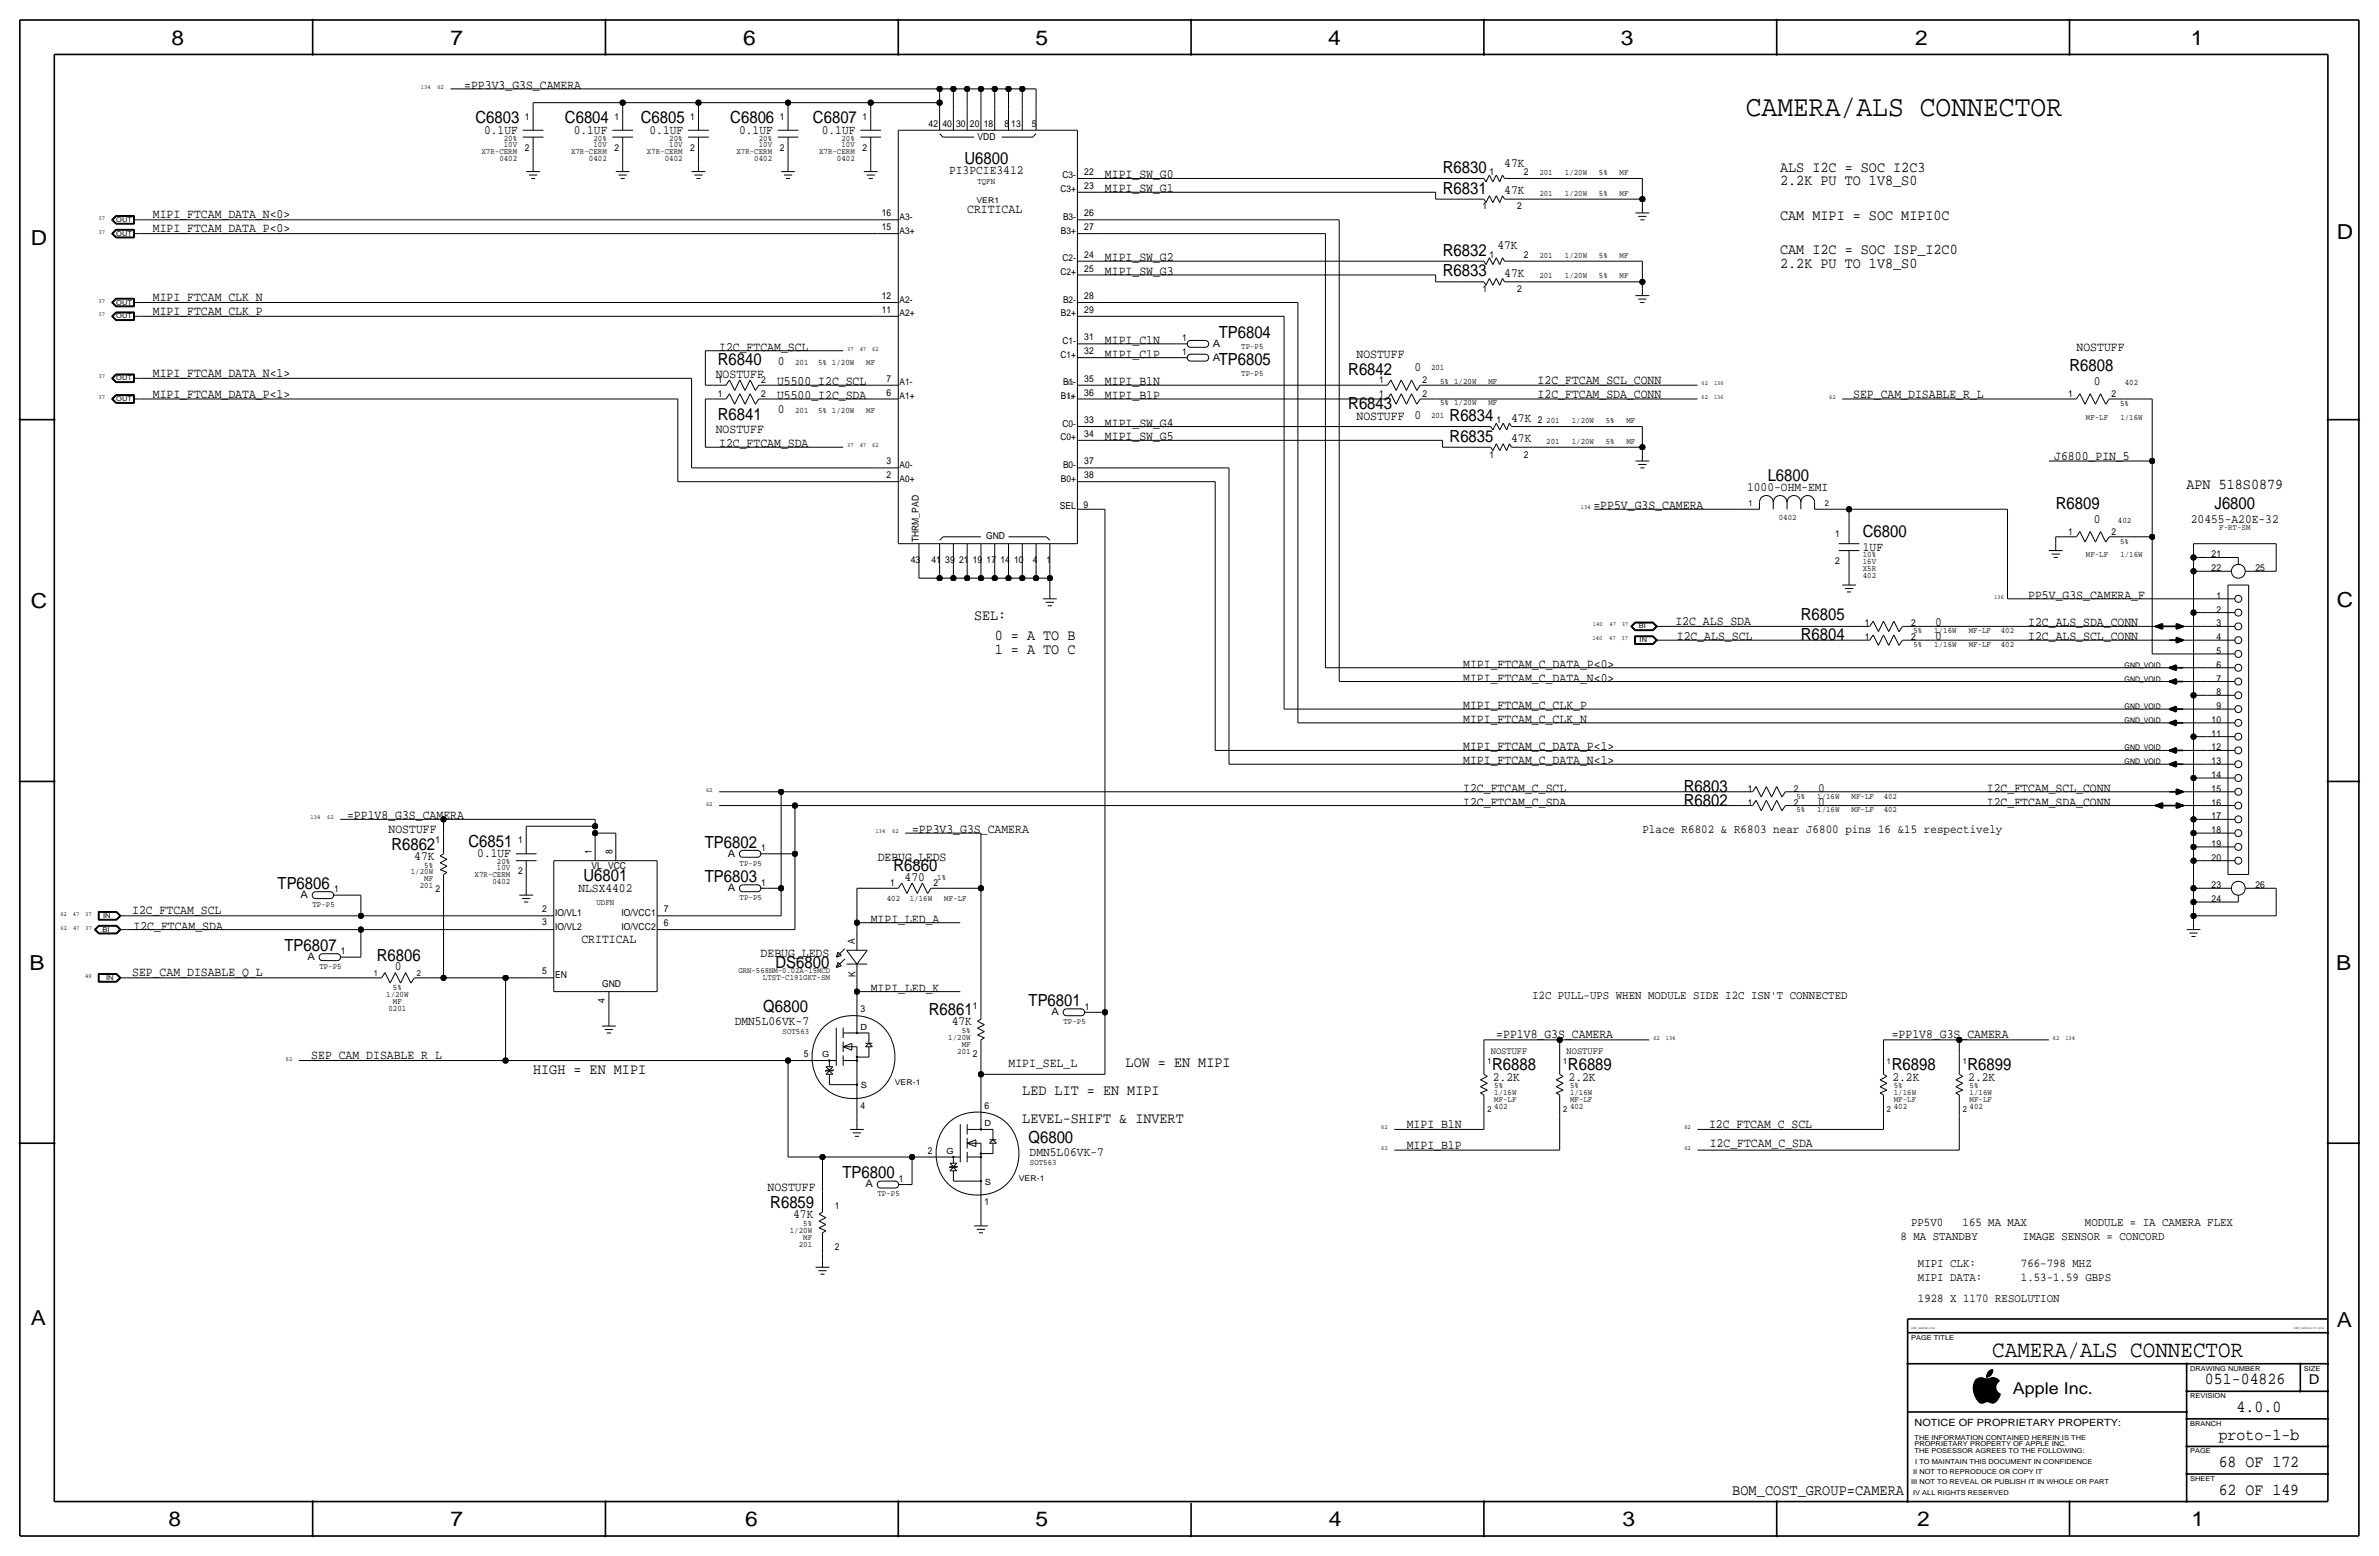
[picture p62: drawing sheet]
<svg xmlns="http://www.w3.org/2000/svg" width="877mm" height="574mm" viewBox="0 0 877 574" stroke-linecap="round" stroke-linejoin="round" font-family="sans-serif">
<defs><g id="words">
<text font-size="10.9" x="643.6" y="42.9">CAMERA/ALS CONNECTOR</text>
<text font-size="8.6" x="734.5" y="500.1">CAMERA/ALS CONNECTOR</text>
<g font-size="7.6">
<text x="63.2" y="16.5">8</text>
<text x="166.1" y="16.5">7</text>
<text x="274" y="16.5">6</text>
<text x="381.7" y="16.5">5</text>
<text x="489.7" y="16.5">4</text>
<text x="597.6" y="16.5">3</text>
<text x="706.1" y="16.5">2</text>
<text x="807.7" y="16.5">1</text>
<text x="861.5" y="88.1">D</text>
<text x="11.4" y="90.4">D</text>
<text x="11.4" y="224.3">C</text>
<text x="861.5" y="223.8">C</text>
<text x="10.9" y="357.6">B</text>
<text x="861.3" y="357.4">B</text>
<text x="11.4" y="488.4">A</text>
<text x="861.5" y="489.2">A</text>
<text x="62.2" y="562.6">8</text>
<text x="166.1" y="562.6">7</text>
<text x="274.8" y="562.6">6</text>
<text x="381.7" y="562.6">5</text>
<text x="489.9" y="562.6">4</text>
<text x="598.1" y="562.6">3</text>
<text x="706.8" y="562.6">2</text>
<text x="807.9" y="562.6">1</text>
</g>
<g font-size="6.2">
<text x="175.3" y="45.5">C6803</text>
<text x="208.3" y="45.5">C6804</text>
<text x="236.2" y="45.5">C6805</text>
<text x="269.2" y="45.5">C6806</text>
<text x="299.7" y="45.5">C6807</text>
<text x="355.5" y="60.4">U6800</text>
<text x="531.9" y="63.8">R6830</text>
<text x="531.9" y="71.4">R6831</text>
<text x="531.9" y="94.2">R6832</text>
<text x="531.9" y="101.9">R6833</text>
<text x="449.3" y="124.5">TP6804</text>
<text x="264.6" y="134.4">R6840</text>
<text x="449.3" y="134.6">TP6805</text>
<text x="763" y="136.9">R6808</text>
<text x="497.1" y="138.2">R6842</text>
<text x="264.6" y="154.7">R6841</text>
<text x="497.1" y="150.9">R6843</text>
<text x="534.4" y="155.2">R6834</text>
<text x="534.4" y="162.8">R6835</text>
<text x="651.7" y="177.3">L6800</text>
<text x="757.9" y="187.7">R6809</text>
<text x="816.4" y="187.7">J6800</text>
<text x="686.8" y="197.9">C6800</text>
<text x="663.9" y="228.3">R6805</text>
<text x="663.9" y="236">R6804</text>
<text x="620.7" y="291.8">R6803</text>
<text x="620.7" y="296.9">R6802</text>
<text x="144.3" y="313.2">R6862</text>
<text x="172.7" y="312.2">C6851</text>
<text x="259.8" y="312.4">TP6802</text>
<text x="329.4" y="321.1">R6860</text>
<text x="102.3" y="327.7">TP6806</text>
<text x="215.1" y="324.9">U6801</text>
<text x="259.8" y="325.1">TP6803</text>
<text x="104.9" y="350.5">TP6807</text>
<text x="138.9" y="354.1">R6806</text>
<text x="285.9" y="356.6">DS6800</text>
<text x="379.2" y="370.8">TP6801</text>
<text x="281.4" y="373.1">Q6800</text>
<text x="342.4" y="374.1">R6861</text>
<text x="550.1" y="394.5">R6888</text>
<text x="578.1" y="394.5">R6889</text>
<text x="697.4" y="394.5">R6898</text>
<text x="725.4" y="394.5">R6899</text>
<text x="379.2" y="421.4">Q6800</text>
<text x="310.6" y="434.3">TP6800</text>
<text x="284" y="445.3">R6859</text>
<text x="812.9" y="510.3">051-04826</text>
<text x="824.6" y="520.4">4.0.0</text>
<text x="818" y="530.6">proto-1-b</text>
<text x="818" y="540.8">68 OF 172</text>
<text x="818" y="550.9">62 OF 149</text>
</g>
<text font-size="6" x="742.1" y="513.9">Apple Inc.</text>
<g font-size="5.6">
<text x="656.3" y="63.2">ALS I2C = SOC I2C3</text>
<text x="656.3" y="68.3">2.2K PU TO 1V8_S0</text>
<text x="656.3" y="81">CAM MIPI = SOC MIPI0C</text>
<text x="656.3" y="93.7">CAM I2C = SOC ISP_I2C0</text>
<text x="656.3" y="98.8">2.2K PU TO 1V8_S0</text>
<text x="806.1" y="180.1">APN 518S0879</text>
<text x="359.1" y="228.3">SEL:</text>
<text x="366.7" y="236">0 = A TO B</text>
<text x="366.7" y="241">1 = A TO C</text>
<text x="196.5" y="396">HIGH = EN MIPI</text>
<text x="415" y="393.4">LOW = EN MIPI</text>
<text x="376.9" y="403.6">LED LIT = EN MIPI</text>
<text x="376.9" y="413.8">LEVEL-SHIFT &amp; INVERT</text>
<text x="638.6" y="550.9">BOM_COST_GROUP=CAMERA</text>
</g>
<text font-size="5" x="851.2" y="510.3">D</text>
<g font-size="4.7">
<text x="171.1" y="32.8">=PP3V3_G3S_CAMERA</text>
<text x="178.5" y="49.3">0.1UF</text>
<text x="211.5" y="49.3">0.1UF</text>
<text x="239.4" y="49.3">0.1UF</text>
<text x="272.5" y="49.3">0.1UF</text>
<text x="302.9" y="49.3">0.1UF</text>
<text x="349.9" y="64.2">PI3PCIE3412</text>
<text x="407.4" y="65.8">MIPI_SW_G0</text>
<text x="554.6" y="61.5">47K</text>
<text x="407.4" y="70.9">MIPI_SW_G1</text>
<text x="554.6" y="71.6">47K</text>
<text x="56.3" y="80.5">MIPI_FTCAM_DATA_N&lt;0&gt;</text>
<text x="356.6" y="78.5">CRITICAL</text>
<text x="56.3" y="85.6">MIPI_FTCAM_DATA_P&lt;0&gt;</text>
<text x="552" y="91.9">47K</text>
<text x="407.4" y="101.3">MIPI_SW_G3</text>
<text x="407.4" y="96.3">MIPI_SW_G2</text>
<text x="554.6" y="102.1">47K</text>
<text x="56.3" y="111">MIPI_FTCAM_CLK_N</text>
<text x="56.3" y="116.1">MIPI_FTCAM_CLK_P</text>
<text x="265.1" y="129.3">I2C_FTCAM_SCL</text>
<text x="407.4" y="131.8">MIPI_C1P</text>
<text x="407.4" y="126.7">MIPI_C1N</text>
<text x="500.1" y="131.8">NOSTUFF</text>
<text x="765.5" y="129.3">NOSTUFF</text>
<text x="286.7" y="134.4">0</text>
<text x="521.4" y="136.7">0</text>
<text x="56.3" y="138.9">MIPI_FTCAM_DATA_N&lt;1&gt;</text>
<text x="263.9" y="139.4">NOSTUFF</text>
<text x="286.5" y="142">U5500_I2C_SCL</text>
<text x="407.4" y="142">MIPI_B1N</text>
<text x="566.9" y="141.5">I2C_FTCAM_SCL_CONN</text>
<text x="771.9" y="142">0</text>
<text x="56.3" y="146.6">MIPI_FTCAM_DATA_P&lt;1&gt;</text>
<text x="286.5" y="147.1">U5500_I2C_SDA</text>
<text x="407.4" y="147.1">MIPI_B1P</text>
<text x="566.9" y="146.6">I2C_FTCAM_SDA_CONN</text>
<text x="683.2" y="146.6">SEP_CAM_DISABLE_R_L</text>
<text x="286.7" y="152.1">0</text>
<text x="500.1" y="154.7">NOSTUFF</text>
<text x="521.4" y="154.4">0</text>
<text x="557.1" y="155.4">47K</text>
<text x="263.9" y="159.8">NOSTUFF</text>
<text x="407.4" y="157.2">MIPI_SW_G4</text>
<text x="265.1" y="164.8">I2C_FTCAM_SDA</text>
<text x="407.4" y="162.3">MIPI_SW_G5</text>
<text x="557.1" y="163.1">47K</text>
<text x="757.3" y="169.5">J6800_PIN_5</text>
<text x="644.1" y="180.8">1000-OHM-EMI</text>
<text x="587.5" y="187.7">=PP5V_G3S_CAMERA</text>
<text x="771.9" y="192.8">0</text>
<text x="807.7" y="192.8">20455-A20E-32</text>
<text x="686.8" y="202.9">1UF</text>
<text x="747.7" y="220.7">PP5V_G3S_CAMERA_F</text>
<text x="617.7" y="230.4">I2C_ALS_SDA</text>
<text x="713.5" y="230.9">0</text>
<text x="747.7" y="230.9">I2C_ALS_SDA_CONN</text>
<text x="618.2" y="236">I2C_ALS_SCL</text>
<text x="713.5" y="236">0</text>
<text x="747.7" y="236">I2C_ALS_SCL_CONN</text>
<text x="539.4" y="251.2">MIPI_FTCAM_C_DATA_N&lt;0&gt;</text>
<text x="539.4" y="246.1">MIPI_FTCAM_C_DATA_P&lt;0&gt;</text>
<text x="539.4" y="261.4">MIPI_FTCAM_C_CLK_P</text>
<text x="539.4" y="266.4">MIPI_FTCAM_C_CLK_N</text>
<text x="539.4" y="281.7">MIPI_FTCAM_C_DATA_N&lt;1&gt;</text>
<text x="539.4" y="276.6">MIPI_FTCAM_C_DATA_P&lt;1&gt;</text>
<text x="539.4" y="291.8">I2C_FTCAM_C_SCL</text>
<text x="670.3" y="291.8">0</text>
<text x="732.5" y="291.8">I2C_FTCAM_SCL_CONN</text>
<text x="539.4" y="296.9">I2C_FTCAM_C_SDA</text>
<text x="670.3" y="296.9">0</text>
<text x="732.5" y="296.9">I2C_FTCAM_SDA_CONN</text>
<text x="128" y="302">=PP1V8_G3S_CAMERA</text>
<text x="143.2" y="307.1">NOSTUFF</text>
<text x="336.2" y="307.1">=PP3V3_G3S_CAMERA</text>
<text x="152.7" y="317">47K</text>
<text x="175.9" y="316">0.1UF</text>
<text x="323.6" y="317.2">DEBUG_LEDS</text>
<text x="213.2" y="328.7">NLSX4402</text>
<text x="333.5" y="324.6">470</text>
<text x="48.7" y="337.1">I2C_FTCAM_SCL</text>
<text x="321" y="340.1">MIPI_LED_A</text>
<text x="49.2" y="342.6">I2C_FTCAM_SDA</text>
<text x="214.3" y="347.7">CRITICAL</text>
<text x="280.4" y="352.8">DEBUG_LEDS</text>
<text x="48.7" y="359.9">SEP_CAM_DISABLE_Q_L</text>
<text x="145.5" y="357.6">0</text>
<text x="321" y="365.5">MIPI_LED_K</text>
<text x="270.9" y="377.7">DMN5L06VK-7</text>
<text x="350.9" y="378">47K</text>
<text x="551.6" y="382.8">=PP1V8_G3S_CAMERA</text>
<text x="697.4" y="382.5">=PP1V8_G3S_CAMERA</text>
<text x="114.8" y="390.4">SEP_CAM_DISABLE_R_L</text>
<text x="371.8" y="393.4">MIPI_SEL_L</text>
<text x="550.4" y="398.3">2.2K</text>
<text x="578.3" y="398.3">2.2K</text>
<text x="697.7" y="398.3">2.2K</text>
<text x="725.6" y="398.3">2.2K</text>
<text x="518.6" y="415.8">MIPI_B1N</text>
<text x="630.1" y="415.9">I2C_FTCAM_C_SCL</text>
<text x="518.6" y="423.4">MIPI_B1P</text>
<text x="630.3" y="422.7">I2C_FTCAM_C_SDA</text>
<text x="379.6" y="426">DMN5L06VK-7</text>
<text x="282.9" y="439.2">NOSTUFF</text>
<text x="292.4" y="449.1">47K</text>
</g>
<text font-size="4.5" x="605.5" y="307.1">Place R6802 &amp; R6803 near J6800 pins 16 &amp;15 respectively</text>
<g font-size="4.4">
<text x="564.8" y="368">I2C PULL-UPS WHEN MODULE SIDE I2C ISN'T CONNECTED</text>
<text x="704.5" y="451.9">PP5V0</text>
<text x="723.5" y="451.9">165 MA MAX</text>
<text x="768.6" y="451.9">MODULE = IA CAMERA FLEX</text>
<text x="700.7" y="456.9">8 MA STANDBY</text>
<text x="745.8" y="456.9">IMAGE SENSOR = CONCORD</text>
<text x="707.1" y="467.1">MIPI CLK:</text>
<text x="745.1" y="467.1">766-798 MHZ</text>
<text x="707.1" y="472.2">MIPI DATA:</text>
<text x="745.1" y="472.2">1.53-1.59 GBPS</text>
<text x="707.1" y="479.8">1928 X 1170 RESOLUTION</text>
</g>
<g font-size="3.8">
<text x="447.1" y="127.8">A</text>
<text x="447.1" y="132.9">A</text>
<text x="268.3" y="315.8">A</text>
<text x="268.3" y="328.5">A</text>
<text x="110.8" y="331">A</text>
<text x="113.4" y="353.9">A</text>
<text x="387.7" y="374.2">A</text>
<text x="319.1" y="437.7">A</text>
</g>
<text font-size="3.7" x="705.8" y="525.5">NOTICE OF PROPRIETARY PROPERTY:</text>
<g font-size="3.6">
<text x="549.6" y="388.4">NOSTUFF</text>
<text x="577.5" y="388.4">NOSTUFF</text>
</g>
<g font-size="3.5">
<text x="193.5" y="44.2">1</text>
<text x="226.5" y="44.2">1</text>
<text x="254.5" y="44.2">1</text>
<text x="287.5" y="44.2">1</text>
<text x="318" y="44.2">1</text>
<text x="342.3" y="46.7">42</text>
<text x="347.4" y="46.7">40</text>
<text x="352.5" y="46.7">30</text>
<text x="357.6" y="46.7">20</text>
<text x="362.7" y="46.7">18</text>
<text x="370.3" y="46.7">8</text>
<text x="372.8" y="46.7">13</text>
<text x="380.4" y="46.7">5</text>
<text x="360.4" y="51.6">VDD</text>
<text x="193.5" y="55.6">2</text>
<text x="226.5" y="55.6">2</text>
<text x="254.5" y="55.6">2</text>
<text x="287.5" y="55.6">2</text>
<text x="318" y="55.6">2</text>
<text x="391.7" y="65.8">C3-</text>
<text x="399.7" y="64.5">22</text>
<text x="549.1" y="64.5">1</text>
<text x="561.8" y="64.5">2</text>
<text x="391" y="70.9">C3+</text>
<text x="399.7" y="69.6">23</text>
<text x="546.6" y="77.2">1</text>
<text x="559.3" y="77.2">2</text>
<text x="325.1" y="79.8">16</text>
<text x="331.7" y="81">A3-</text>
<text x="391.9" y="81">B3-</text>
<text x="399.7" y="79.8">26</text>
<text x="325.1" y="84.8">15</text>
<text x="331.7" y="86.1">A3+</text>
<text x="391.1" y="86.1">B3+</text>
<text x="399.7" y="84.8">27</text>
<text x="399.7" y="95">24</text>
<text x="549.1" y="95">1</text>
<text x="561.8" y="95">2</text>
<text x="391" y="101.3">C2+</text>
<text x="391.7" y="96.3">C2-</text>
<text x="399.7" y="100.1">25</text>
<text x="546.6" y="107.7">1</text>
<text x="559.3" y="107.7">2</text>
<text x="325.1" y="110.2">12</text>
<text x="331.7" y="111.5">A2-</text>
<text x="391.9" y="111.5">B2-</text>
<text x="399.7" y="110.2">28</text>
<text x="325.1" y="115.3">11</text>
<text x="331.7" y="116.6">A2+</text>
<text x="391.1" y="116.6">B2+</text>
<text x="399.7" y="115.3">29</text>
<text x="399.7" y="125.5">31</text>
<text x="435.8" y="125.7">1</text>
<text x="391" y="131.8">C1+</text>
<text x="391.7" y="126.7">C1-</text>
<text x="399.7" y="130.6">32</text>
<text x="435.8" y="130.8">1</text>
<text x="264.6" y="141.2">1</text>
<text x="280.6" y="141.2">2</text>
<text x="326.9" y="140.7">7</text>
<text x="331.7" y="142">A1-</text>
<text x="391.9" y="142">B1-</text>
<text x="399.7" y="140.7">35</text>
<text x="508.5" y="141.2">1</text>
<text x="524.5" y="141.2">2</text>
<text x="264.6" y="146.3">1</text>
<text x="280.6" y="146.3">2</text>
<text x="326.9" y="145.8">6</text>
<text x="331.7" y="147.1">A1+</text>
<text x="391.1" y="147.1">B1+</text>
<text x="399.7" y="145.8">36</text>
<text x="508.5" y="146.3">1</text>
<text x="524.5" y="146.3">2</text>
<text x="762.5" y="146.3">1</text>
<text x="778.5" y="146.3">2</text>
<text x="399.7" y="156">33</text>
<text x="551.7" y="156">1</text>
<text x="566.9" y="156">2</text>
<text x="391.7" y="157.2">C0-</text>
<text x="399.7" y="161">34</text>
<text x="391" y="162.3">C0+</text>
<text x="326.9" y="171.2">3</text>
<text x="331.7" y="172.5">A0-</text>
<text x="391.9" y="172.5">B0-</text>
<text x="399.7" y="171.2">37</text>
<text x="549.1" y="168.7">1</text>
<text x="561.8" y="168.7">2</text>
<text x="326.9" y="176.3">2</text>
<text x="331.7" y="177.5">A0+</text>
<text x="391.1" y="177.5">B0+</text>
<text x="399.7" y="176.3">38</text>
<text x="390.7" y="187.7">SEL</text>
<text x="399.5" y="187.2">9</text>
<text x="676.6" y="197.9">1</text>
<text x="762.5" y="197.1">1</text>
<text x="778.5" y="197.1">2</text>
<text x="338.8" y="199.9" transform="rotate(-90 338.8 199.9)">THRM_PAD</text>
<text x="363.5" y="198.6">GND</text>
<text x="335.8" y="207.5">43</text>
<text x="343.4" y="207.5">41</text>
<text x="348.5" y="207.5">39</text>
<text x="353.6" y="207.5">21</text>
<text x="358.6" y="207.5">19</text>
<text x="363.7" y="207.5">17</text>
<text x="368.8" y="207.5">14</text>
<text x="373.9" y="207.5">10</text>
<text x="380.7" y="207.5">4</text>
<text x="385.8" y="207.5">1</text>
<text x="676.6" y="208">2</text>
<text x="815.3" y="205.5">21</text>
<text x="815.3" y="210.6">22</text>
<text x="831.5" y="210.6">25</text>
<text x="817.1" y="220.7">1</text>
<text x="817.1" y="225.8">2</text>
<text x="687.6" y="230.9">1</text>
<text x="704.5" y="230.9">2</text>
<text x="817.1" y="230.9">3</text>
<text x="687.6" y="236">1</text>
<text x="704.5" y="236">2</text>
<text x="817.1" y="236">4</text>
<text x="817.1" y="241">5</text>
<text x="817.1" y="251.2">7</text>
<text x="817.1" y="246.1">6</text>
<text x="817.1" y="256.3">8</text>
<text x="817.1" y="261.4">9</text>
<text x="815.3" y="266.4">10</text>
<text x="815.3" y="271.5">11</text>
<text x="815.3" y="281.7">13</text>
<text x="815.3" y="276.6">12</text>
<text x="815.3" y="286.8">14</text>
<text x="644.4" y="291.8">1</text>
<text x="661.4" y="291.8">2</text>
<text x="815.3" y="291.8">15</text>
<text x="644.4" y="296.9">1</text>
<text x="661.4" y="296.9">2</text>
<text x="815.3" y="296.9">16</text>
<text x="815.3" y="302">17</text>
<text x="160.5" y="310.9">1</text>
<text x="191" y="310.9">1</text>
<text x="815.3" y="307.1">18</text>
<text x="218.2" y="314.7" transform="rotate(-90 218.2 314.7)">1</text>
<text x="225.8" y="314.7" transform="rotate(-90 225.8 314.7)">8</text>
<text x="280.6" y="313.7">1</text>
<text x="815.3" y="317.2">20</text>
<text x="815.3" y="312.2">19</text>
<text x="191" y="322.3">2</text>
<text x="218.1" y="320.3">VL VCC</text>
<text x="123.1" y="328.9">1</text>
<text x="160.5" y="328.7">2</text>
<text x="280.6" y="326.4">1</text>
<text x="328.1" y="326.6">1</text>
<text x="344.1" y="326.6">2</text>
<text x="815.3" y="327.4">23</text>
<text x="831.5" y="327.4">26</text>
<text x="815.3" y="332.5">24</text>
<text x="199.9" y="341.1">3</text>
<text x="199.9" y="336">2</text>
<text x="204.7" y="337.6">IO/VL1</text>
<text x="229.1" y="337.6">IO/VCC1</text>
<text x="244.8" y="341.4">6</text>
<text x="244.8" y="336.3">7</text>
<text x="204.7" y="342.6">IO/VL2</text>
<text x="229.1" y="342.6">IO/VCC2</text>
<text x="315.2" y="348" transform="rotate(-90 315.2 348)">A</text>
<text x="125.7" y="351.8">1</text>
<text x="199.9" y="358.9">5</text>
<text x="204.7" y="360.4">EN</text>
<text x="221.9" y="363.7">GND</text>
<text x="315.4" y="360.2" transform="rotate(-90 315.4 360.2)">K</text>
<text x="223" y="369.8" transform="rotate(-90 223 369.8)">4</text>
<text x="358.6" y="371.9">1</text>
<text x="317.2" y="373.1">3</text>
<text x="400" y="372.1">1</text>
<text x="296.4" y="389.6">5</text>
<text x="358.6" y="389.6">2</text>
<text x="317.2" y="408.7">4</text>
<text x="362.9" y="408.7">6</text>
<text x="342.1" y="425.2">2</text>
<text x="331.4" y="435.6">1</text>
<text x="307.8" y="445.5">1</text>
<text x="362.9" y="444.2">1</text>
<text x="307.8" y="460.8">2</text>
</g>
<g font-size="3.1">
<text x="185.8" y="51.8">20%</text>
<text x="218.8" y="51.8">20%</text>
<text x="246.7" y="51.8">20%</text>
<text x="279.7" y="51.8">20%</text>
<text x="310.2" y="51.8">20%</text>
<text x="177.5" y="56.6">X7R-CERM</text>
<text x="184.1" y="59.2">0402</text>
<text x="185.8" y="54.1">10V</text>
<text x="210.5" y="56.6">X7R-CERM</text>
<text x="217.1" y="59.2">0402</text>
<text x="218.8" y="54.1">10V</text>
<text x="238.5" y="56.6">X7R-CERM</text>
<text x="245.1" y="59.2">0402</text>
<text x="246.7" y="54.1">10V</text>
<text x="271.5" y="56.6">X7R-CERM</text>
<text x="278.1" y="59.2">0402</text>
<text x="279.7" y="54.1">10V</text>
<text x="302" y="56.6">X7R-CERM</text>
<text x="308.6" y="59.2">0402</text>
<text x="310.2" y="54.1">10V</text>
<text x="567.5" y="64.5">201</text>
<text x="576.9" y="64.5">1/20W</text>
<text x="589.5" y="64.5">5%</text>
<text x="597.1" y="64.5">MF</text>
<text x="360.3" y="68">TQFN</text>
<text x="567.5" y="72.1">201</text>
<text x="576.9" y="72.1">1/20W</text>
<text x="589.5" y="72.1">5%</text>
<text x="597.1" y="72.1">MF</text>
<text x="567.5" y="95">201</text>
<text x="576.9" y="95">1/20W</text>
<text x="589.5" y="95">5%</text>
<text x="597.1" y="95">MF</text>
<text x="567.5" y="102.6">201</text>
<text x="576.9" y="102.6">1/20W</text>
<text x="589.5" y="102.6">5%</text>
<text x="597.1" y="102.6">MF</text>
<text x="457.6" y="128.5">TP-P5</text>
<text x="293.1" y="134.4">201</text>
<text x="301.6" y="134.4">5% 1/20W</text>
<text x="319.4" y="134.4">MF</text>
<text x="527.6" y="136.4">201</text>
<text x="457.6" y="138.7">TP-P5</text>
<text x="530.9" y="141.5">5% 1/20W</text>
<text x="548.7" y="141.5">MF</text>
<text x="783.4" y="142">402</text>
<text x="530.9" y="149.1">5% 1/20W</text>
<text x="548.7" y="149.1">MF</text>
<text x="781.6" y="149.6">5%</text>
<text x="293.1" y="152.1">201</text>
<text x="301.6" y="152.1">5% 1/20W</text>
<text x="319.4" y="152.1">MF</text>
<text x="527.6" y="154.2">201</text>
<text x="570.1" y="156">201</text>
<text x="579.5" y="156">1/20W</text>
<text x="592" y="156">5%</text>
<text x="599.6" y="156">MF</text>
<text x="769" y="154.7">MF-LF</text>
<text x="781.7" y="154.7">1/16W</text>
<text x="570.1" y="163.6">201</text>
<text x="579.5" y="163.6">1/20W</text>
<text x="592" y="163.6">5%</text>
<text x="599.6" y="163.6">MF</text>
<text x="644.6" y="186.4">1</text>
<text x="655.8" y="191.8">0402</text>
<text x="672.8" y="186.4">2</text>
<text x="780.8" y="192.8">402</text>
<text x="818.2" y="195.3">F-RT-SM</text>
<text x="781.6" y="200.4">5%</text>
<text x="686.8" y="205.5">10%</text>
<text x="686.8" y="208">16V</text>
<text x="769" y="205.5">MF-LF</text>
<text x="781.7" y="205.5">1/16W</text>
<text x="686.8" y="213.1">402</text>
<text x="686.8" y="210.6">X5R</text>
<text x="705.4" y="233.4">5%</text>
<text x="713.1" y="233.4">1/16W</text>
<text x="725.8" y="233.4">MF-LF</text>
<text x="737.6" y="233.4">402</text>
<text x="705.4" y="238.5">5%</text>
<text x="713.1" y="238.5">1/16W</text>
<text x="725.8" y="238.5">MF-LF</text>
<text x="737.6" y="238.5">402</text>
<text x="662.3" y="299.5">5%</text>
<text x="662.3" y="294.4">5%</text>
<text x="669.9" y="299.5">1/16W</text>
<text x="669.9" y="294.4">1/16W</text>
<text x="682.6" y="299.5">MF-LF</text>
<text x="682.6" y="294.4">MF-LF</text>
<text x="694.5" y="299.5">402</text>
<text x="694.5" y="294.4">402</text>
<text x="151.5" y="322.3">1/20W</text>
<text x="156.4" y="319.8">5%</text>
<text x="175" y="323.3">X7R-CERM</text>
<text x="183.2" y="318.5">20%</text>
<text x="183.2" y="320.8">10V</text>
<text x="272.7" y="319">TP-P5</text>
<text x="154.8" y="327.4">201</text>
<text x="156.4" y="324.9">MF</text>
<text x="181.6" y="325.9">0402</text>
<text x="345.5" y="324.4">1%</text>
<text x="115.2" y="334.3">TP-P5</text>
<text x="219.9" y="333.8">UDFN</text>
<text x="272.7" y="331.7">TP-P5</text>
<text x="326.9" y="332">402</text>
<text x="335.4" y="332">1/16W</text>
<text x="348.1" y="332">MF-LF</text>
<text x="117.7" y="357.1">TP-P5</text>
<text x="137.9" y="359.7">1</text>
<text x="153.6" y="359.7">2</text>
<text x="144.9" y="365">5%</text>
<text x="281.3" y="361.2">LTST-C191GKT-SM</text>
<text x="142.4" y="367.5">1/20W</text>
<text x="144.9" y="370.1">MF</text>
<text x="143.2" y="372.6">0201</text>
<text x="392.1" y="377.4">TP-P5</text>
<text x="288.5" y="381.3">SOT563</text>
<text x="317.2" y="379.5">D</text>
<text x="349.6" y="383.3">1/20W</text>
<text x="354.5" y="380.7">5%</text>
<text x="303.2" y="389.6">G</text>
<text x="352.9" y="388.4">201</text>
<text x="354.5" y="385.8">MF</text>
<text x="548.3" y="392.2">1</text>
<text x="576.3" y="392.2">1</text>
<text x="695.7" y="392.2">1</text>
<text x="723.6" y="392.2">1</text>
<text x="317.3" y="401.1">S</text>
<text x="550.9" y="401.1">5%</text>
<text x="578.8" y="401.1">5%</text>
<text x="698.2" y="401.1">5%</text>
<text x="726.1" y="401.1">5%</text>
<text x="550.9" y="403.6">1/16W</text>
<text x="550.9" y="406.1">MF-LF</text>
<text x="578.8" y="403.6">1/16W</text>
<text x="578.8" y="406.1">MF-LF</text>
<text x="698.2" y="406.1">MF-LF</text>
<text x="698.2" y="403.6">1/16W</text>
<text x="726.1" y="403.6">1/16W</text>
<text x="726.1" y="406.1">MF-LF</text>
<text x="548.3" y="410">2</text>
<text x="550.9" y="408.7">402</text>
<text x="576.3" y="410">2</text>
<text x="578.8" y="408.7">402</text>
<text x="695.7" y="410">2</text>
<text x="698.2" y="408.7">402</text>
<text x="723.6" y="410">2</text>
<text x="726.1" y="408.7">402</text>
<text x="363" y="415">D</text>
<text x="348.9" y="425.2">G</text>
<text x="379.7" y="429.5">SOT563</text>
<text x="363" y="436.6">S</text>
<text x="323.5" y="440.9">TP-P5</text>
<text x="291.2" y="454.4">1/20W</text>
<text x="296.1" y="451.9">5%</text>
<text x="294.5" y="459.5">201</text>
<text x="296.1" y="456.9">MF</text>
</g>
<text font-size="3" x="272.3" y="358.6">GRN-568NM-0.02A-15MCD</text>
<g font-size="2.9">
<text x="360" y="74.7">VER1</text>
<text x="783.3" y="251.2">GND_VOID</text>
<text x="783.3" y="246.1">GND_VOID</text>
<text x="783.3" y="261.4">GND_VOID</text>
<text x="783.3" y="266.4">GND_VOID</text>
<text x="783.3" y="276.6">GND_VOID</text>
<text x="783.3" y="281.7">GND_VOID</text>
<text x="329.9" y="399.8">VER-1</text>
<text x="375.6" y="435.4">VER-1</text>
</g>
<g font-size="2.5">
<text x="42.9" y="81.8">OUT</text>
<text x="42.9" y="86.9">OUT</text>
<text x="42.9" y="112.3">OUT</text>
<text x="42.9" y="117.3">OUT</text>
<text x="42.9" y="140.2">OUT</text>
<text x="42.9" y="147.8">OUT</text>
<text x="604.2" y="231.6">BI</text>
<text x="604.5" y="236.7">IN</text>
<text x="38" y="338.3">IN</text>
<text x="37.8" y="343.4">BI</text>
<text x="39.1" y="361.2">IN</text>
<text x="704.5" y="493.8">PAGE TITLE</text>
<text x="807.4" y="505.2">DRAWING NUMBER</text>
<text x="849.3" y="505.2">SIZE</text>
<text x="807.4" y="515.4">REVISION</text>
<text x="807.4" y="525.5">BRANCH</text>
<text x="705.8" y="533.1">PROPRIETARY PROPERTY OF APPLE INC.</text>
<text x="705.8" y="530.6">THE INFORMATION CONTAINED HEREIN IS THE</text>
<text x="705.8" y="535.7">THE POSESSOR AGREES TO THE FOLLOWING:</text>
<text x="706.1" y="539.5">I TO MAINTAIN THIS DOCUMENT IN CONFIDENCE</text>
<text x="807.4" y="535.7">PAGE</text>
<text x="705.3" y="543.3">II NOT TO REPRODUCE OR COPY IT</text>
<text x="807.4" y="545.8">SHEET</text>
<text x="704.5" y="547.1">III NOT TO REVEAL OR PUBLISH IT IN WHOLE OR PART</text>
<text x="705.3" y="550.9">IV ALL RIGHTS RESERVED</text>
</g>
<g font-size="2.3">
<text x="155.1" y="32.8">134</text>
<text x="161.2" y="32.8">62</text>
<text x="36.3" y="81">37</text>
<text x="36.3" y="86.1">37</text>
<text x="36.3" y="111.5">37</text>
<text x="36.3" y="116.6">37</text>
<text x="312.4" y="129.3">37</text>
<text x="316.9" y="129.3">47</text>
<text x="321.5" y="129.3">62</text>
<text x="36.3" y="139.4">37</text>
<text x="393.4" y="142">62</text>
<text x="627.3" y="142">62</text>
<text x="631.9" y="142">136</text>
<text x="36.3" y="147.1">37</text>
<text x="393.4" y="147.1">62</text>
<text x="627.3" y="147.1">62</text>
<text x="631.9" y="147.1">136</text>
<text x="674.3" y="147.1">62</text>
<text x="312.4" y="164.8">37</text>
<text x="316.9" y="164.8">47</text>
<text x="321.5" y="164.8">62</text>
<text x="582.8" y="187.7">134</text>
<text x="735.2" y="220.7">136</text>
<text x="587.2" y="230.9">140</text>
<text x="593.3" y="230.9">47</text>
<text x="597.9" y="230.9">37</text>
<text x="587.1" y="236">140</text>
<text x="593.2" y="236">47</text>
<text x="597.8" y="236">37</text>
<text x="260.3" y="291.8">62</text>
<text x="260.3" y="296.9">62</text>
<text x="114.5" y="302">134</text>
<text x="120.6" y="302">62</text>
<text x="322.8" y="307.1">134</text>
<text x="328.9" y="307.1">62</text>
<text x="22.3" y="337.6">62</text>
<text x="26.8" y="337.6">47</text>
<text x="31.4" y="337.6">37</text>
<text x="22.4" y="342.6">62</text>
<text x="26.9" y="342.6">47</text>
<text x="31.5" y="342.6">37</text>
<text x="31.4" y="360.4">49</text>
<text x="609.5" y="383.3">62</text>
<text x="614.1" y="383.3">134</text>
<text x="756.9" y="383.3">62</text>
<text x="761.4" y="383.3">134</text>
<text x="105.4" y="390.9">62</text>
<text x="509.2" y="416.3">62</text>
<text x="621" y="416.3">62</text>
<text x="509.2" y="423.9">62</text>
<text x="621" y="423.9">62</text>
</g>
<g font-size="1.1">
<text x="704.5" y="490">SYNC_MASTER=J184</text>
<text x="845.7" y="490">SYNC_DATE=06/07/2019</text>
</g>
</g></defs>
<g fill="none" stroke="#000" stroke-width=".37">
<path d="M166.1 32.8h180.3zM196.5 37.8v2.6zM196.5 37.8h33.1zM229.6 37.8h27.9zM229.6 37.8v2.6zM257.5 37.8h33zM257.5 37.8v2.6zM290.5 37.8h30.5zM290.5 37.8v2.6zM321 37.8h25.4zM321 37.8v2.6zM346.4 37.8v2.6z"/>
<path d="M346.4 32.8v5zM346.4 32.8h5.1zM351.5 32.8h5.1zM351.5 32.8v7.6zM356.6 32.8h5zM356.6 32.8v7.6zM361.6 32.8h5.1zM361.6 32.8v7.6zM366.7 32.8h5.1zM366.7 32.8v7.6zM371.8 32.8h5.1zM371.8 32.8v7.6z"/>
<path d="M376.9 32.8h5.1zM376.9 32.8v7.6zM382 32.8v7.6zM192.7 48h7.7zM192.7 50.5h7.7zM196.5 58.2v2.5zM196.5 40.4v7.6zM196.5 50.5v7.7zM225.8 48h7.6zM225.8 50.5h7.6zM229.6 58.2v2.5zM229.6 40.4v7.6z"/>
<path d="M229.6 50.5v7.7zM253.7 48h7.6zM253.7 50.5h7.6zM257.5 58.2v2.5zM257.5 40.4v7.6zM257.5 50.5v7.7zM286.7 48h7.6zM286.7 50.5h7.6zM290.5 58.2v2.5zM290.5 40.4v7.6zM290.5 50.5v7.7zM317.2 48h7.6z"/>
<path d="M317.2 50.5h7.6zM321 58.2v2.5zM321 40.4v7.6zM321 50.5v7.7zM331.2 48v152.4zM331.2 48h66zM346.4 49.3l1.3 1.2zM346.4 40.4v7.6zM347.7 50.5h11.4zM351.5 40.4v7.6zM356.6 40.4v7.6zM361.6 40.4v7.6z"/>
<path d="M366.7 40.4v7.6zM369.3 50.5h11.4zM371.8 40.4v7.6zM376.9 40.4v7.6zM380.7 50.5l1.3-1.2zM382 40.4v7.6zM397.2 48v152.4zM42.7 79.5l-1.6 1.5zM42.7 79.5h6.8zM42.8 79.6l-1.5 1.4zM42.8 79.6h6.6zM42.8 79.7l-1.3 1.3z"/>
<path d="M42.8 79.7h6.5zM42.9 79.8h6.3zM49.2 79.8v2.5zM49.3 79.7v2.7zM49.4 79.6v2.9zM49.5 79.5v3.1zM194 63.2h5.1zM195 64.5h3.1zM195.8 65.8h1.5zM196.5 60.7v2.5zM227 63.2h5.1zM228 64.5h3.1z"/>
<path d="M228.8 65.8h1.5zM229.6 60.7v2.5zM255 63.2h5zM256 64.5h3zM256.7 65.8h1.6zM257.5 60.7v2.5zM288 63.2h5.1zM289 64.5h3zM289.8 65.8h1.5zM290.5 60.7v2.5zM318.5 63.2h5zM319.5 64.5h3z"/>
<path d="M320.2 65.8h1.6zM321 60.7v2.5zM397.2 65.8h7.6zM397.2 70.9h7.6zM404.8 70.9h124.5zM404.8 65.8h134.6zM529.3 70.9v2.5zM529.3 73.4h10.1zM539.4 73.4h7.7zM539.4 65.8h7.7zM547.1 73.4l.7 1.3zM547.1 65.8l.7 1.3z"/>
<path d="M549.1 72.1l1.3 2.6zM549.1 72.1l-1.3 2.6zM549.1 64.5l1.3 2.6zM549.1 64.5l-1.3 2.6zM551.6 72.1l1.3 2.6zM551.6 72.1l-1.2 2.6zM551.6 64.5l1.3 2.6zM551.6 64.5l-1.2 2.6zM553.9 72.1l.8 1.3zM553.9 72.1l-1 2.6zM553.9 64.5l.8 1.3zM553.9 64.5l-1 2.6z"/>
<path d="M554.7 73.4h7.6zM554.7 65.8h7.6zM562.3 73.4h43.2zM562.3 65.8h43.2zM602.9 78.5h5.1zM604 79.8h3zM605.5 65.8v7.6zM605.5 73.4v2.5zM605.5 75.9v2.6zM41.1 86.1l1.6 1.6zM41.1 81l1.6 1.6zM41.3 86.1l1.5 1.5z"/>
<path d="M41.3 81l1.5 1.5zM41.5 86.1l1.3 1.4zM41.5 81l1.3 1.4zM41.6 86.1l1.3 1.3zM41.6 81l1.3-1.2zM41.6 81l1.3 1.3zM42.7 84.5l-1.6 1.6zM42.7 84.5h6.8zM42.7 87.7h6.8zM42.7 82.6h6.8zM42.8 84.6l-1.5 1.5zM42.8 84.6h6.6z"/>
<path d="M42.8 87.6h6.6zM42.8 82.5h6.6zM42.8 84.7l-1.3 1.4zM42.8 84.7h6.5zM42.8 87.5h6.5zM42.8 82.4h6.5zM42.9 84.8l-1.3 1.3zM42.9 84.8h6.3zM42.9 87.4h6.3zM42.9 82.3h6.3zM49.2 86.1h2.6zM49.2 84.8v2.6z"/>
<path d="M49.2 81h2.6zM49.3 84.7v2.8zM49.4 84.6v3zM49.5 84.5v3.2zM51.8 81h271.7zM51.8 86.1h271.7zM323.5 86.1h7.7zM323.5 81h7.7zM397.2 96.3h7.6zM397.2 81h7.6zM397.2 86.1h7.6zM404.8 86.1h83.8z"/>
<path d="M404.8 81h88.9zM404.8 96.3h134.6zM488.6 86.1v160zM493.7 81v170.2zM539.4 96.3h7.7zM547.1 96.3l.7 1.2zM549.1 95l1.3 2.5zM549.1 95l-1.3 2.5zM551.6 95l1.3 2.5zM551.6 95l-1.2 2.5zM553.9 95l.8 1.3zM553.9 95l-1 2.5z"/>
<path d="M554.7 96.3h7.6zM562.3 96.3h43.2zM604.7 81h1.5zM605.5 96.3v7.6zM41.1 116.6l1.6 1.6zM41.1 111.5l1.6 1.6zM41.3 116.6l1.5 1.5zM41.3 111.5l1.5 1.5zM41.5 116.6l1.3-1.4zM41.5 116.6l1.3 1.4zM41.5 111.5l1.3 1.4zM41.6 116.6l1.3-1.3z"/>
<path d="M41.6 116.6l1.3 1.3zM41.6 111.5l1.3 1.3zM42.7 115l-1.6 1.6zM42.7 115h6.8zM42.7 118.2h6.8zM42.7 109.9l-1.6 1.6zM42.7 109.9h6.8zM42.7 113.1h6.8zM42.8 115.1l-1.5 1.5zM42.8 115.1h6.6zM42.8 118.1h6.6zM42.8 110l-1.5 1.5z"/>
<path d="M42.8 110h6.6zM42.8 113h6.6zM42.8 115.2h6.5zM42.8 118h6.5zM42.8 110.1l-1.3 1.4zM42.8 110.1h6.5zM42.8 112.9h6.5zM42.9 115.3h6.3zM42.9 117.9h6.3zM42.9 110.2l-1.3 1.3zM42.9 110.2h6.3zM42.9 112.8h6.3z"/>
<path d="M49.2 116.6h2.6zM49.2 115.3v2.6zM49.2 111.5h2.6zM49.2 110.2v2.6zM49.3 115.2v2.8zM49.3 110.1v2.8zM49.4 115.1v3zM49.4 110v3zM49.5 115v3.2zM49.5 109.9v3.2zM51.8 116.6h271.7zM51.8 111.5h271.7z"/>
<path d="M323.5 116.6h7.7zM323.5 111.5h7.7zM397.2 116.6h7.6zM397.2 111.5h7.6zM397.2 101.3h7.6zM404.8 116.6h68.6zM404.8 111.5h73.7zM404.8 101.3h124.5zM473.4 116.6v144.8zM478.5 111.5v154.9zM529.3 101.3v2.6zM529.3 103.9h10.1z"/>
<path d="M539.4 103.9h7.7zM547.1 103.9l.7 1.3zM549.1 102.6l1.3 2.6zM549.1 102.6l-1.3 2.6zM551.6 102.6l1.3 2.6zM551.6 102.6l-1.2 2.6zM553.9 102.6l.8 1.3zM553.9 102.6l-1 2.6zM554.7 103.9h7.6zM562.3 103.9h43.2zM602.9 109h5.1zM604 110.2h3z"/>
<path d="M604.7 111.5h1.5zM605.5 103.9v2.5zM605.5 106.4v2.6zM41.1 139.4l1.6-1.5zM41.1 139.4l1.6 1.6zM41.3 139.4l1.5 1.5zM41.5 139.4l1.3 1.4zM41.6 139.4l1.3-1.2zM41.6 139.4l1.3 1.3zM42.7 137.9h6.8zM42.8 138l-1.5 1.4zM42.8 138h6.6z"/>
<path d="M42.8 138.1l-1.3 1.3zM42.8 138.1h6.5zM42.9 138.2h6.3zM49.2 139.4h2.6zM49.2 138.2v2.5zM49.3 138.1v2.7zM49.4 138v2.9zM49.5 137.9v3.1zM51.8 139.4h203.2zM255 139.4v33.1zM260 129.3h50.8zM260 129.3v12.7z"/>
<path d="M397.2 131.8h7.6zM397.2 126.7h7.6zM404.8 126.7h30.5zM404.8 131.8h30.5zM435.3 131.8h2.5zM435.3 126.7h2.5zM439 130.6h5.2zM439 125.5h5.2zM439.1 133.1h5.1zM439.1 128h5.1zM439.1 130.6a1.26 1.26 0 0 0-1.4 1.3 1.26 1.26 0 0 0 1.4 1.2M439.1 125.5a1.26 1.26 0 0 0-1.4 1.3 1.26 1.26 0 0 0 1.4 1.2"/>
<path d="M444.1 130.6a1.26 1.26 0 0 1 1.5 1.3 1.26 1.26 0 0 1-1.5 1.2M444.1 125.5a1.26 1.26 0 0 1 1.5 1.3 1.26 1.26 0 0 1-1.5 1.2M41.1 147.1l1.6-1.6zM41.1 147.1l1.6 1.5zM41.3 147.1l1.5 1.4zM41.5 147.1l1.3-1.4zM41.5 147.1l1.3 1.3zM41.6 147.1l1.3-1.3zM41.6 147.1l1.3 1.2zM42.7 145.5h6.8zM42.7 148.6h6.8zM42.7 141h6.8z"/>
<path d="M42.8 145.6l-1.5 1.5zM42.8 145.6h6.6zM42.8 148.5h6.6zM42.8 140.9h6.6zM42.8 145.7h6.5zM42.8 148.4h6.5zM42.8 140.8h6.5zM42.9 145.8h6.3zM42.9 148.3h6.3zM42.9 140.7h6.3zM49.2 147.1h2.6zM49.2 145.8v2.5z"/>
<path d="M49.3 145.7v2.7zM49.4 145.6v2.9zM49.5 145.5v3.1zM51.8 147.1h198.1zM249.9 147.1v30.4zM260 147.1h2.6zM260 147.1v17.7zM260 142h2.6zM262.6 147.1h5.1zM262.6 142h5.1zM268.9 145.1l-1.2 2zM268.9 145.1l2 3.9z"/>
<path d="M268.9 140.1l-1.2 1.9zM268.9 140.1l2 3.8zM272.7 145.1l-1.8 3.9zM272.7 145.1l2 3.9zM272.7 140.1l-1.8 3.8zM272.7 140.1l2 3.8zM276.6 145.1l1.9 3.9zM276.6 145.1l-1.9 3.9zM276.6 140.1l1.9 3.8zM276.6 140.1l-1.9 3.8zM279.8 147.1h5.6zM279.8 147.1l-1.3 1.9z"/>
<path d="M279.8 142h5.6zM279.8 142l-1.3 1.9zM285.4 142h38.1zM285.4 147.1h38.1zM323.5 147.1h7.7zM323.5 142h7.7zM397.2 157.2h7.6zM397.2 142h7.6zM397.2 147.1h7.6zM404.8 157.2h137.2zM404.8 142h101.6zM404.8 147.1h101.6z"/>
<path d="M506.4 147.1h5.1zM506.4 142h5.1zM512.8 145.1l-1.3 2zM512.8 145.1l1.9 3.9zM512.8 140.1l-1.3 1.9zM512.8 140.1l1.9 3.8zM516.6 145.1l-1.9 3.9zM516.6 145.1l1.9 3.9zM516.6 140.1l-1.9 3.8zM516.6 140.1l1.9 3.8zM520.4 145.1l1.9 3.9zM520.4 145.1l-1.9 3.9z"/>
<path d="M520.4 140.1l1.9 3.8zM520.4 140.1l-1.9 3.8zM523.6 147.1h5.7zM523.6 147.1l-1.3 1.9zM523.6 142h5.7zM523.6 142l-1.3 1.9zM529.3 142h96.5zM529.3 147.1h96.5zM542 157.2h7.6zM549.6 157.2l.8 1.3zM551.6 156l1.3 2.5zM551.6 156l-1.2 2.5z"/>
<path d="M554.2 156l1.2 2.5zM554.2 156l-1.3 2.5zM556.5 156l.7 1.2zM556.5 156l-1.1 2.5zM557.2 157.2h7.6zM564.8 157.2h40.7zM605.5 157.2v7.6zM679.1 147.1h81.3zM760.4 147.1h5.1zM766.8 145.1l-1.3 2zM766.8 145.1l1.9 3.9zM770.6 145.1l-1.9 3.9z"/>
<path d="M770.6 145.1l1.9 3.9zM774.4 145.1l1.9 3.9zM774.4 145.1l-1.9 3.9zM777.6 147.1h5.7zM777.6 147.1l-1.3 1.9zM783.3 147.1h10.1zM793.4 147.1v22.8zM249.9 177.5h73.6zM255 172.5h68.5zM260 164.8h50.8zM323.5 172.5h7.7zM323.5 177.5h7.7z"/>
<path d="M397.2 177.5h7.6zM397.2 172.5h7.6zM397.2 162.3h7.6zM404.8 177.5h43.2zM404.8 172.5h48.3zM404.8 162.3h127zM448 177.5v99.1zM453.1 172.5v109.2zM531.8 162.3v2.5zM531.8 164.8h10.2zM542 164.8h7.6zM549.6 164.8l.8 1.3z"/>
<path d="M551.6 163.6l1.3 2.5zM551.6 163.6l-1.2 2.5zM554.2 163.6l1.2 2.5zM554.2 163.6l-1.3 2.5zM556.5 163.6l.7 1.2zM556.5 163.6l-1.1 2.5zM557.2 164.8h7.6zM564.8 164.8h40.7zM602.9 169.9h5.1zM604 171.2h3zM604.7 172.5h1.5zM605.5 164.8v2.6z"/>
<path d="M605.5 167.4v2.5zM755.3 169.9h38.1zM793.4 169.9v28zM346.4 199.1l1.3-1.2zM347.7 197.9h13.9zM371.8 197.9h14zM385.8 197.9l1.2 1.2zM397.2 187.7h7.6zM404.8 187.7h2.6zM407.4 187.7v185.4zM587.7 187.7h53.3zM641 187.7h7.7z"/>
<path d="M648.7 185.2v2.5zM648.7 185.2a2.54 2.54 0 0 1 2.5-2.6 2.54 2.54 0 0 1 2.5 2.6 2.54 2.54 0 0 1 2.6-2.6 2.54 2.54 0 0 1 2.5 2.6 2.54 2.54 0 0 1 2.6-2.6 2.54 2.54 0 0 1 2.5 2.6 2.54 2.54 0 0 1 2.5-2.6 2.54 2.54 0 0 1 2.6 2.6M653.7 185.2v2.5zM658.8 185.2v2.5zM663.9 185.2v2.5zM669 185.2v2.5zM669 187.7h7.6zM676.6 187.7h5.1zM681.7 187.7h58.4zM681.7 187.7v5.1zM681.7 192.8v7.6zM740.1 187.7v33z"/>
<path d="M757.9 197.9h2.5zM757.9 197.9v2.5zM760.4 197.9h5.1zM766.8 195.9l-1.3 2zM766.8 195.9l1.9 3.9zM770.6 195.9l-1.9 3.9zM770.6 195.9l1.9 3.9zM774.4 195.9l1.9 3.9zM774.4 195.9l-1.9 3.9zM777.6 197.9h5.7zM777.6 197.9l-1.3 1.9zM783.3 197.9h10.1z"/>
<path d="M793.4 197.9v43.1zM331.2 200.4h66zM338.8 213.1h7.6zM338.8 208v5.1zM338.8 200.4v7.6zM346.4 213.1h5.1zM346.4 208v5.1zM346.4 200.4v7.6zM351.5 213.1h5.1zM351.5 208v5.1zM351.5 200.4v7.6zM356.6 213.1h5z"/>
<path d="M356.6 208v5.1zM356.6 200.4v7.6zM361.6 213.1h5.1zM361.6 208v5.1zM361.6 200.4v7.6zM366.7 213.1h5.1zM366.7 208v5.1zM366.7 200.4v7.6zM371.8 213.1h5.1zM371.8 208v5.1zM371.8 200.4v7.6zM376.9 213.1h5.1z"/>
<path d="M376.9 208v5.1zM376.9 200.4v7.6zM382 208v5.1zM382 213.1h5zM382 200.4v7.6zM387 208v5.1zM387 213.1v5.1zM387 218.2v2.5zM387 200.4v7.6zM677.9 200.4h7.6zM677.9 202.9h7.6zM679.1 215.6h5.1z"/>
<path d="M680.2 216.9h3zM680.9 218.2h1.5zM681.7 210.6v2.5zM681.7 213.1v2.5zM681.7 202.9v7.7zM755.3 202.9h5.1zM756.4 204.2h3zM757.1 205.5h1.5zM757.9 200.4v2.5zM808.7 210.6v15.2zM808.7 210.6h5.1zM808.7 205.5v5.1z"/>
<path d="M808.7 205.5h5.1zM808.7 200.4v5.1zM808.7 200.4h30.5zM813.8 205.5h11.4zM813.8 210.6h8.9zM821.4 215.6v106.7zM821.4 215.6h7.6zM825.2 205.5v2.5zM827.7 210.6h8.9zM829 215.6v106.7zM836.6 210.6h2.6zM839.2 200.4v10.2z"/>
<path d="M384.5 220.7h5.1zM385.5 222h3.1zM386.3 223.3h1.5zM601.2 230.9l1.6-1.6zM601.2 230.9l1.6 1.6zM601.4 230.9l1.4-1.5zM601.4 230.9l1.4 1.5zM601.5 230.9l1.4-1.4zM601.5 230.9l1.4 1.4zM601.7 230.9l1.2 1.3zM602.6 234.4v3.1zM602.6 237.5h6.8z"/>
<path d="M602.6 234.4h6.8zM602.7 234.5h6.7zM602.7 234.5v2.9zM602.7 237.4h6.7zM602.8 232.5h6.6zM602.8 229.3h6.6zM602.8 234.6h6.5zM602.8 234.6v2.7zM602.8 237.3h6.5zM602.8 232.4h6.6zM602.8 229.4h6.6zM602.9 232.3h6.4z"/>
<path d="M602.9 229.5h6.4zM602.9 234.7h6.4zM602.9 234.7v2.5zM602.9 237.2h6.4zM602.9 229.6l-1.2 1.3zM602.9 232.2h6.4zM602.9 229.6h6.4zM609.3 234.7l1.3 1.3zM609.3 237.2l1.3-1.2zM609.3 229.6l1.3 1.3zM609.3 234.6l1.4 1.4zM609.3 229.5l1.4 1.4z"/>
<path d="M609.4 234.5l1.5 1.5zM609.4 237.4l1.5-1.4zM609.4 232.4l1.5-1.5zM609.4 229.4l1.5 1.5zM609.4 234.4l1.6 1.6zM609.4 237.5l1.6-1.5zM609.4 229.3l1.6 1.6zM610.6 236h2.5zM610.6 230.9l-1.3 1.3zM610.6 230.9h2.5zM610.7 236l-1.4 1.3zM610.7 230.9l-1.4 1.4z"/>
<path d="M611 230.9l-1.6 1.6zM613.1 230.9h71.1zM613.1 236h71.1zM684.2 230.9h5.1zM684.2 236h5.1zM690.6 229l-1.3 1.9zM690.6 229l1.9 3.8zM690.6 234l-1.3 2zM690.6 234l1.9 3.9zM694.4 229l-1.9 3.8zM694.4 229l1.9 3.8zM694.4 234l-1.9 3.9z"/>
<path d="M694.4 234l1.9 3.9zM698.2 229l1.9 3.8zM698.2 229l-1.9 3.8zM698.2 234l1.9 3.9zM698.2 234l-1.9 3.9zM701.4 230.9h5.7zM701.4 230.9l-1.3 1.9zM701.4 236h5.7zM701.4 236l-1.3 1.9zM707.1 230.9h106.7zM707.1 236h106.7zM740.1 220.7h73.7z"/>
<path d="M808.7 225.8v30.5zM808.7 225.8h5.1zM813.8 230.9h10.1zM813.8 236h10.1zM813.8 225.8h10.1zM813.8 220.7h10.1zM488.6 246.1h325.2zM493.7 251.2h320.1zM793.4 241h20.4zM808.7 256.3v15.2zM808.7 256.3h5.1zM813.8 246.1h10.1z"/>
<path d="M813.8 241h10.1zM813.8 256.3h10.1zM813.8 251.2h10.1zM448 276.6h365.8zM473.4 261.4h340.4zM478.5 266.4h335.3zM808.7 271.5v15.3zM808.7 271.5h5.1zM813.8 261.4h10.1zM813.8 266.4h10.1zM813.8 276.6h10.1zM813.8 271.5h10.1z"/>
<path d="M265.1 291.8h22.9zM265.1 296.9h28zM288 291.8h353zM288 291.8v35.6zM293.1 296.9h347.9zM293.1 296.9v17.8zM453.1 281.7h360.7zM641 291.8h5.1zM641 296.9h5.1zM647.4 289.9l-1.3 1.9zM647.4 289.9l1.9 3.9zM647.4 295l-1.3 1.9z"/>
<path d="M647.4 295l1.9 3.9zM651.2 289.9l-1.9 3.9zM651.2 289.9l1.9 3.9zM651.2 295l-1.9 3.9zM651.2 295l1.9 3.9zM655 289.9l1.9 3.9zM655 289.9l-1.9 3.9zM655 295l1.9 3.9zM655 295l-1.9 3.9zM658.2 291.8h5.7zM658.2 291.8l-1.3 2zM658.2 296.9h5.7z"/>
<path d="M658.2 296.9l-1.3 2zM663.9 296.9h149.9zM663.9 291.8h149.9zM808.7 286.8v15.2zM808.7 286.8h5.1zM813.8 281.7h10.1zM813.8 286.8h10.1zM813.8 296.9h10.1zM813.8 291.8h10.1zM125.4 302h38.1zM162.3 318l2.5 1.3zM162.3 318l2.5-1.3z"/>
<path d="M162.3 315.5l1.2-.8zM162.3 315.5l2.5 1.2zM163.5 302h55.9zM163.5 302v5.1zM163.5 307.1v7.6zM190.2 314.7h7.6zM190.2 317.2h7.6zM194 304.5h25.4zM194 304.5v2.6zM194 307.1v7.6zM194 317.2v7.7zM204.2 317.2h38.1z"/>
<path d="M204.2 317.2v48.3zM219.4 302v2.5zM219.4 304.5v2.6zM219.4 307.1h7.6zM219.4 307.1v2.5zM219.4 309.6v7.6zM227 307.1v2.5zM227 309.6v7.6zM242.3 317.2v48.3zM274 313.4h5.2zM274 316h5.1zM274 313.5a1.26 1.26 0 0 0-1.4 1.2 1.26 1.26 0 0 0 1.4 1.3"/>
<path d="M279 313.5a1.26 1.26 0 0 1 1.5 1.2 1.26 1.26 0 0 1-1.5 1.3M280.4 314.7h2.5zM282.9 314.7h10.2zM293.1 314.7v27.9zM333.7 307.1h27.9zM361.6 307.1v20.3zM808.7 317.2v10.2zM808.7 317.2h5.1zM808.7 312.2v5zM808.7 312.2h5.1zM808.7 307.1v5.1zM808.7 307.1h5.1z"/>
<path d="M808.7 302v5.1zM808.7 302h5.1zM813.8 317.2h10.1zM813.8 312.2h10.1zM813.8 307.1h10.1zM813.8 302h10.1zM36.2 336v3.1zM36.2 339.1h6.8zM36.2 336h6.8zM36.3 336.1h6.7zM36.3 336.1v2.9zM36.3 339h6.7z"/>
<path d="M36.4 336.2h6.5zM36.4 336.2v2.7zM36.4 338.9h6.5zM36.5 336.3h6.4zM36.5 336.3v2.5zM36.5 338.8h6.4zM42.9 336.3l1.2 1.3zM42.9 338.8l1.2-1.2zM42.9 336.2l1.4 1.4zM42.9 338.9l1.4-1.3zM43 336.1l1.4 1.5zM43 336l1.6 1.6z"/>
<path d="M43 339.1l1.6-1.5zM44.1 337.6h2.6zM44.4 337.6l-1.4 1.4zM46.7 337.6h86.3zM116.5 328.7h5.3zM116.5 331.2h5.1zM116.5 328.7a1.26 1.26 0 0 0-1.4 1.3 1.26 1.26 0 0 0 1.4 1.2M121.6 328.7a1.26 1.26 0 0 1 1.4 1.3 1.26 1.26 0 0 1-1.4 1.2M122.9 329.9h2.5zM125.4 329.9h7.6zM133 329.9v7.7zM133 337.6h63.5z"/>
<path d="M162.3 320.5l2.5 1.1zM162.3 320.5l2.5-1.2zM163.5 329.9v30.5zM163.5 322.3v7.6zM163.5 322.3l1.3-.7zM191.5 329.9h5zM192.5 331.2h3zM193.2 332.5h1.6zM194 324.9v2.5zM194 327.4v2.5zM196.5 337.6h7.7zM242.3 337.6h7.6z"/>
<path d="M249.9 337.6h38.1zM274 326.1h5.2zM274 328.7h5.1zM274 326.2a1.26 1.26 0 0 0-1.4 1.2 1.26 1.26 0 0 0 1.4 1.3M279 326.2a1.26 1.26 0 0 1 1.5 1.2 1.26 1.26 0 0 1-1.5 1.3M280.4 327.4h2.5zM282.9 327.4h5.1zM288 327.4v10.2zM315.9 327.4v12.7zM315.9 327.4h10.2zM326.1 327.4h5.1zM332.4 325.5l-1.2 1.9z"/>
<path d="M332.4 325.5l2 3.8zM336.2 325.5l-1.8 3.8zM336.2 325.5l2 3.8zM340.1 325.5l1.9 3.8zM340.1 325.5l-1.9 3.8zM343.3 327.4h5.6zM343.3 327.4l-1.3 1.9zM348.9 327.4h12.7zM361.6 327.4v40.6zM808.7 337.6h30.5zM808.7 332.5v5.1zM808.7 337.6v2.5z"/>
<path d="M808.7 332.5h5.1zM808.7 327.4v5.1zM808.7 327.4h5.1zM813.8 327.4h8.9zM813.8 332.5h11.4zM821.4 322.3h7.6zM825.2 329.9v2.6zM827.7 327.4h8.9zM836.6 327.4h2.6zM839.2 327.4v10.2zM34.8 342.6l1.6-1.5zM34.8 342.6l1.6 1.6z"/>
<path d="M35 342.6l1.4 1.5zM35.1 342.6l1.4 1.4zM35.3 342.6l1.2-1.2zM35.3 342.6l1.2 1.3zM36.2 358.9h6.8zM36.2 358.9v3.1zM36.3 359h6.7zM36.3 359v2.9zM36.4 344.2h6.6zM36.4 341.1h6.6zM36.4 359.1h6.5zM36.4 359.1v2.7z"/>
<path d="M36.4 341.2l-1.4 1.4zM36.4 344.1h6.6zM36.4 341.2h6.6zM36.5 341.3l-1.4 1.3zM36.5 344h6.4zM36.5 341.3h6.4zM36.5 359.2h6.4zM36.5 359.2v2.5zM36.5 343.9h6.4zM36.5 341.4h6.4zM42.9 359.2l1.2 1.2zM42.9 343.9l1.2-1.3z"/>
<path d="M42.9 341.4l1.2 1.2zM42.9 359.1l1.4 1.3zM42.9 344l1.4-1.4zM42.9 341.3l1.4 1.3zM43 359l1.4 1.4zM43 341.2l1.4 1.4zM43 358.9l1.6 1.5zM43 344.2l1.6-1.6zM43 341.1l1.6 1.5zM44.1 342.6h2.6zM44.4 342.6l-1.4 1.5zM46.7 342.6h86.3z"/>
<path d="M119.1 351.5h5.2zM119.1 354.1h5.1zM119.1 351.6a1.26 1.26 0 0 0-1.5 1.2 1.26 1.26 0 0 0 1.5 1.3M124.1 351.6a1.26 1.26 0 0 1 1.5 1.2 1.26 1.26 0 0 1-1.5 1.3M125.4 352.8h2.6zM128 352.8h5zM133 342.6v10.2zM133 342.6h63.5zM141.9 358.5l-1.2 1.9zM141.9 358.5l2 3.9zM145.7 358.5l-1.8 3.9zM145.7 358.5l2 3.9z"/>
<path d="M149.6 358.5l1.9 3.9zM149.6 358.5l-1.9 3.9zM196.5 342.6h7.7zM242.3 342.6h7.6zM249.9 342.6h43.2zM308.3 356.6l1.9-.6zM308.3 356.6l3.2-3.1zM308.3 352.8l3.2-3.1zM308.3 352.8l1.9-.6zM308.9 354.7l1.3 1.3zM308.9 354.7l-.6 1.9zM308.9 350.9l1.3 1.3z"/>
<path d="M308.9 350.9l-.6 1.9zM312.1 355.3h7.6zM312.1 350.3l3.8 5zM312.1 350.3h7.6zM315.9 340.1v2.5zM315.9 340.1h38.1zM315.9 342.6v7.7zM315.9 355.3v7.7zM319.7 350.3l-3.8 5zM806.1 342.6h5.1zM807.2 343.9h3zM807.9 345.2h1.5z"/>
<path d="M808.7 340.1v2.5zM36.2 362h6.8zM36.3 361.9h6.7zM36.4 361.8h6.5zM36.5 361.7h6.4zM42.9 361.7l1.2-1.3zM42.9 361.8l1.4-1.4zM43 361.9l1.4-1.5zM43 362l1.6-1.6zM44.1 360.4h2.6zM46.7 360.4h88.9zM135.6 360.4h5.1z"/>
<path d="M152.8 360.4h5.6zM152.8 360.4l-1.3 2zM158.4 360.4h5.1zM163.5 360.4h22.9zM186.4 360.4h10.1zM186.4 360.4v30.5zM196.5 360.4h5.1zM201.6 360.4h2.6zM204.2 365.5h38.1zM221.9 378.2h5.1zM223 379.5h3zM224.5 373.1v2.6z"/>
<path d="M224.5 375.7v2.5zM224.5 365.5v7.6zM303.2 379.1a16.2 16.2 0 0 1 22.9 0 16 16 0 0 1-2.9 23.6 15.6 15.6 0 0 1-22.9-7.4 16.5 16.5 0 0 1 2.9-16.2zM308.3 378.8v14zM310.8 378.8v3.8zM315.9 365.5v2.5zM315.9 365.5h38.1zM315.9 363v2.5zM315.9 368v12.7zM360.4 379l2.5 1.2zM360.4 379l2.5-1.3zM360.4 376.4l1.2-.7z"/>
<path d="M360.4 376.4l2.5 1.3zM361.6 368v7.7zM393.4 371.9h5.2zM393.4 374.4h5.1zM393.4 371.9a1.26 1.26 0 0 0-1.4 1.3 1.26 1.26 0 0 0 1.4 1.2M398.4 371.9a1.26 1.26 0 0 1 1.5 1.3 1.26 1.26 0 0 1-1.5 1.2M399.7 373.1h2.6zM402.3 373.1h5.1zM407.4 373.1v22.9zM110.2 390.9h76.2zM186.4 390.9h104.1zM223.7 380.7h1.5z"/>
<path d="M290.5 390.9h2.6zM290.5 390.9v35.6zM293.1 390.9h15.2zM304.5 394.5l-.3 .2zM304.5 394.7l-.3 .3zM304.5 393.2l1.3 1.3zM304.5 396h2.5zM304.5 394.7h2.5zM304.5 394.5h2.5zM304.5 393.2h2.5zM305.8 399.8h10.1zM305.8 390.9v2.3z"/>
<path d="M305.8 394.7l-1.3 1.3zM305.8 394.7l1.2 1.3zM305.8 396v3.8zM307 394.5l.3-.3zM307 394.7l.3-.2zM307 393.2l-1.2 1.3zM310.8 385.8h5.1zM310.8 385.8l3.2 1.3zM310.8 385.8l3.2-1.2zM310.8 383.9v3.9zM310.8 389v3.8zM310.8 390.9h5.1z"/>
<path d="M310.8 380.7h9.6zM314 384.6v2.5zM315.9 385.8v25.4zM315.9 389.6h4.5zM319.1 384.6h2.5zM319.1 385.8h2.5zM320.3 385.8v3.8zM320.3 380.7v3.9zM320.3 384.6l-1.2 1.2zM320.3 384.6l1.3 1.2zM360.4 381.5l2.5 1zM360.4 381.5l2.5-1.3z"/>
<path d="M361.6 396v7.6zM361.6 396h45.8zM361.6 390.9v5.1zM361.6 383.3v7.6zM361.6 383.3l1.3-.8zM545.8 398l2.5 1.3zM545.8 398l2.5-1.3zM547.1 383.3v5.1zM547.1 383.3h27.9zM547.1 388.4v7.6zM547.1 396l1.2 .7zM573.7 398l2.6 1.3z"/>
<path d="M573.7 398l2.6-1.3zM575 383.3h33zM575 383.3v5.1zM575 388.4v7.6zM575 396l1.3 .7zM693.1 398l2.6 1.3zM693.1 398l2.6-1.3zM694.4 383.3v5.1zM694.4 383.3h27.9zM694.4 388.4v7.6zM694.4 396l1.3 .7zM721.1 398l2.5 1.3z"/>
<path d="M721.1 398l2.5-1.3zM722.3 383.3h33zM722.3 383.3v5.1zM722.3 388.4v7.6zM722.3 396l1.3 .7zM313.4 416.3h5.1zM314.4 417.6h3zM315.2 418.8h1.5zM315.9 411.2v2.6zM315.9 413.8v2.5zM348.9 414.7a16.2 16.2 0 0 1 22.9 0 16 16 0 0 1-2.9 23.5 15.6 15.6 0 0 1-22.9-7.4 16.5 16.5 0 0 1 2.9-16.1zM354 414.4v14z"/>
<path d="M356.6 419.5v3.8zM356.6 416.3h9.5zM356.6 414.4v3.8zM361.6 403.6v12.7zM366.1 416.3v3.8zM514 416.3h33.1zM545.8 402.8l1.3 .8zM545.8 402.8l2.5-1zM545.8 400.6l2.5 1.2zM545.8 400.6l2.5-1.3zM547.1 411.2v5.1zM547.1 403.6v7.6z"/>
<path d="M573.7 402.8l1.3 .8zM573.7 402.8l2.6-1zM573.7 400.6l2.6 1.2zM573.7 400.6l2.6-1.3zM575 411.2v12.7zM575 403.6v7.6zM625.8 416.3h68.6zM693.1 402.8l1.3 .8zM693.1 402.8l2.6-1zM693.1 400.6l2.6 1.2zM693.1 400.6l2.6-1.3zM694.4 411.2v5.1z"/>
<path d="M694.4 403.6v7.6zM721.1 402.8l1.2 .8zM721.1 402.8l2.5-1zM721.1 400.6l2.5 1.2zM721.1 400.6l2.5-1.3zM722.3 411.2v12.7zM722.3 403.6v7.6zM290.5 426.5h12.7zM303.2 426.5h33zM303.2 426.5v12.7zM303.2 439.2v7.6zM324.8 435.4h5.2z"/>
<path d="M324.8 437.9h5.1zM324.8 435.4a1.26 1.26 0 0 0-1.4 1.3 1.26 1.26 0 0 0 1.4 1.2M329.8 435.4a1.26 1.26 0 0 1 1.5 1.3 1.26 1.26 0 0 1-1.5 1.2M331.2 436.6h2.5zM333.7 436.6h2.5zM336.2 426.5h2.6zM336.2 426.5v10.1zM338.8 426.5h15.2zM350.2 430l-.2 .3zM350.2 430.3l-.2 .2zM350.2 428.8l1.3 1.2zM350.2 431.5l1.3-1.2z"/>
<path d="M350.2 431.5h2.6zM350.2 430.3h2.6zM350.2 430h2.6zM350.2 428.8h2.6zM351.5 435.4h10.1zM351.5 426.5v2.3zM351.5 430.3l1.3 1.2zM351.5 431.5v3.9zM352.8 430l.2-.2zM352.8 430.3l.2-.3zM352.8 428.8l-1.3 1.2zM356.6 421.4h5z"/>
<path d="M356.6 421.4l3.2 1.3zM356.6 421.4l3.2-1.3zM356.6 424.6v3.8zM356.6 426.5h5zM359.8 420.1v2.6zM361.6 421.4v25.4zM361.6 425.2h4.5zM364.8 420.1h2.5zM364.8 421.4h2.5zM366.1 421.4v3.8zM366.1 420.1l-1.3 1.3zM366.1 420.1l1.2 1.3z"/>
<path d="M514 423.9h61zM625.8 423.9h96.5zM302 452.6l2.5 1zM302 452.6l2.5-1.2zM302 450.1l2.5 1.3zM302 450.1l2.5-1.3zM302 447.5l1.2-.7zM302 447.5l2.5 1.3zM303.2 454.4v7.6zM303.2 454.4l1.3-.8zM359.1 451.9h5.1zM360.1 453.1h3.1z"/>
<path d="M360.9 454.4h1.5zM361.6 446.8v2.5zM361.6 449.3v2.6zM300.7 467.1h5.1zM301.7 468.4h3zM302.5 469.6h1.5zM303.2 462v2.6zM303.2 464.6v2.5zM727.5 511.7h8.3zM727.5 512h8.3zM727.5 512.1h8.3zM727.5 512.2h8.4z"/>
<path d="M727.5 512.3h8.4zM727.5 511.2h8.2zM727.5 511.3h8.2zM727.5 511.5h8.2zM727.5 511.8h8.3zM727.5 511.6h8.3zM727.5 512.4h8.5zM727.5 511.9h8.3zM727.5 511.4h8.2zM727.5 511.1h8.3zM727.6 512.8h8.6zM727.6 510.8h8.2z"/>
<path d="M727.6 511h8.2zM727.6 512.7h8.5zM727.6 512.5h8.4zM727.6 512.6h8.4zM727.6 510.9h8.2zM727.6 510.7h8.2zM727.6 512.9h8.6zM727.6 513.1h8.8zM727.6 513h8.7zM727.6 510.6h8.3zM727.6 510.5h8.3zM727.7 510.4h8.2z"/>
<path d="M727.7 513.2h8.8zM727.7 510.3h8.3zM727.7 510.2h8.3zM727.7 513.3h9zM727.7 513.4h9.1zM727.7 510.1h8.3zM727.8 513.6h9.2zM727.8 510h8.3zM727.8 513.5h9.1zM727.8 509.9h8.4zM727.8 513.7h9.4zM727.8 513.8h9.6z"/>
<path d="M727.8 509.8h8.5zM727.9 513.9h9.5zM727.9 509.7h8.4zM727.9 509.6h8.5zM727.9 514h9.5zM727.9 514.1h9.5zM728 509.5h8.5zM728 514.2h9.4zM728 509.3h8.7zM728 509.4h8.6zM728 514.4h9.3zM728.1 509.2h8.8z"/>
<path d="M728.1 514.5h9.2zM728.1 509.1h8.9zM728.1 514.6h9.1zM728.2 509h8.8zM728.2 514.7h9zM728.2 514.8h9zM728.3 508.9h8.7zM728.3 514.9h8.8zM728.3 508.8h8.6zM728.3 515.1h8.7zM728.3 515h8.8zM728.4 508.7h8.4z"/>
<path d="M728.4 515.2h8.6zM728.5 515.3h8.4zM728.5 508.6h8.2zM728.5 515.4h8.4zM728.6 515.5h8.2zM728.6 508.5h7.9zM728.7 515.6h8zM728.7 508.4h7.7zM728.7 515.7h8zM728.8 515.8h7.7zM728.9 508.3h3.1zM728.9 515.9h7.6z"/>
<path d="M728.9 516h7.5zM729 508.2h2.6zM729 516.1h7.3zM729.1 516.2h7.1zM729.2 516.3h6.9zM729.2 508.1a4.7 4.7 0 0 0-1.2 6.3l1.8 2.6 .8 .2 1-.3M729.3 508.1h2.1zM729.3 516.4h6.7zM729.4 516.5h6.5zM729.5 516.6h6.3zM729.6 516.7h2.5zM729.6 507.9h1.4z"/>
<path d="M729.7 516.8h2.1zM729.8 516.9h1.9zM729.9 517h1.6zM730.2 517.1h1zM732.4 507.5h.6zM732.4 507.4h.8zM732.4 507.6h.4zM732.4 507h1.4zM732.4 507.1h1.3zM732.4 507.2h1.2zM732.4 507.3h1zM732.5 506.8h1.5z"/>
<path d="M732.5 506.9h1.4zM732.5 506.6h1.7zM732.5 506.7h1.6zM732.6 506.5h1.7zM732.6 506.4h1.7zM732.7 506.3h1.7zM732.7 506.2h1.7zM732.8 506.1h1.7zM732.8 506h1.7zM732.9 505.9h1.6zM733 505.8h1.6zM733.1 505.7h1.5z"/>
<path d="M733.1 508.3h3.1zM733.2 505.6h1.4zM733.2 516.7h2.5zM733.3 505.5h1.4zM733.4 505.4h1.3zM733.4 508.2h2.6zM733.6 505.3h1.1zM733.6 516.8h2zM733.6 508.1a2.99 2.99 0 0 1 3.5 1 2.71 2.71 0 0 0-1.3 2.5 2.71 2.71 0 0 0 1.7 2.3 3.5 3.5 0 0 1-3.1 3.2l-1.6-.4-1.1 .2M733.7 508.1h2.1zM733.7 508.1l-1.3 .2-1.9-.4-1.3 .2M733.7 505.2h1z"/>
<path d="M733.8 516.9h1.7zM733.9 505.1h.8zM733.9 507.9h1.6zM734 517h1.3zM734.1 505h.6zM734.3 504.9h.4zM734.3 507.8h.8zM734.3 517.1h.7zM734.7 504.7a2.81 2.81 0 0 0-2.3 3 2.71 2.71 0 0 0 2.3-2.9"/>
<circle cx="825.2" cy="210.6" r="2.56"/>
<circle cx="825.2" cy="230.9" r="1.28"/>
<circle cx="825.2" cy="220.7" r="1.28"/>
<circle cx="825.2" cy="236" r="1.28"/>
<circle cx="825.2" cy="225.8" r="1.28"/>
<circle cx="825.2" cy="256.3" r="1.28"/>
<circle cx="825.2" cy="246.1" r="1.28"/>
<circle cx="825.2" cy="251.2" r="1.28"/>
<circle cx="825.2" cy="241.1" r="1.28"/>
<circle cx="825.2" cy="271.5" r="1.28"/>
<circle cx="825.2" cy="261.4" r="1.28"/>
<circle cx="825.2" cy="266.5" r="1.28"/>
<circle cx="825.2" cy="276.6" r="1.28"/>
<circle cx="825.2" cy="281.7" r="1.28"/>
<circle cx="825.2" cy="296.9" r="1.28"/>
<circle cx="825.2" cy="286.8" r="1.28"/>
<circle cx="825.2" cy="291.9" r="1.28"/>
<circle cx="825.2" cy="307.1" r="1.28"/>
<circle cx="825.2" cy="317.3" r="1.28"/>
<circle cx="825.2" cy="302" r="1.28"/>
<circle cx="825.2" cy="312.2" r="1.28"/>
<circle cx="825.2" cy="327.4" r="2.56"/>
</g>
<g fill="none" stroke="#000" stroke-width=".6">
<path d="M7.3 7.4v558.8zM7.3 7.4h862.3zM115.3 7.4v12.7zM223.2 7.4v12.7zM331.2 7.4v12.7zM439.1 7.4v12.7zM547.1 7.4v12.7zM655 7.4v12.7zM763 7.4v12.7zM869.6 7.4v558.8zM20 20.1v533.4zM20 20.1h838.2z"/>
<path d="M858.2 20.1v533.4zM7.3 154.7h12.7zM858.2 154.7h11.4zM794.7 230.9l2.6 .5zM794.7 230.9l2.6 .7zM794.7 230.9l2.6-.8zM794.7 230.9l2.6-.5zM794.7 230.9l2.6 1zM794.7 230.9l2.6-1zM794.7 230.9l2.6-.3zM794.7 230.9l2.6 .2zM794.7 230.9h10.2z"/>
<path d="M797.3 229.9v2zM799.8 236h5.1zM802.3 235.5l2.6 .5zM802.3 235.2l2.6 .8zM802.3 236.5l2.6-.5zM802.3 236.2l2.6-.2zM802.3 235.7l2.6 .3zM802.3 237l2.6-1zM802.3 235l2.6 1zM802.3 236.7l2.6-.7zM802.3 235v2zM802.3 231.6l2.6-.7z"/>
<path d="M802.3 229.9l2.6 1zM802.3 231.9l2.6-1zM802.3 231.4l2.6-.5zM802.3 230.1l2.6 .8zM802.3 230.4l2.6 .5zM802.3 229.9v2zM802.3 230.6l2.6 .3zM802.3 231.1l2.6-.2zM799.8 246.1l2.5-.5zM799.8 246.1l2.5-.7zM799.8 246.1l2.5 .5zM799.8 246.1l2.5 .3z"/>
<path d="M799.8 246.1l2.5-.2zM799.8 246.1l2.5 1zM799.8 246.1l2.5-1zM799.8 246.1l2.5 .8zM799.8 246.1h5.1zM799.8 251.2l2.5-.5zM799.8 251.2l2.5-.8zM799.8 251.2l2.5 .5zM799.8 251.2l2.5 .3zM799.8 251.2l2.5-.2zM799.8 251.2l2.5 1zM799.8 251.2l2.5-1z"/>
<path d="M799.8 251.2l2.5 .8zM799.8 251.2h5.1zM802.3 245.1v2zM802.3 250.2v2zM799.8 266.4l2.5-.5zM799.8 266.4l2.5-.7zM799.8 266.4l2.5 .6zM799.8 266.4l2.5 .3zM799.8 266.4l2.5-.2zM799.8 266.4l2.5 1.1zM799.8 266.4l2.5-1zM799.8 266.4l2.5 .8z"/>
<path d="M799.8 266.4h5.1zM799.8 261.4l2.5-.5zM799.8 261.4l2.5-.8zM799.8 261.4l2.5 .5zM799.8 261.4l2.5 .2zM799.8 261.4l2.5-.3zM799.8 261.4l2.5 1zM799.8 261.4l2.5-1zM799.8 261.4l2.5 .7zM799.8 261.4h5.1zM799.8 276.6l2.5-.5zM799.8 276.6l2.5-.8z"/>
<path d="M799.8 276.6l2.5 .5zM799.8 276.6l2.5 .3zM799.8 276.6l2.5-.2zM799.8 276.6l2.5 1zM799.8 276.6l2.5-1zM799.8 276.6l2.5 .8zM799.8 276.6h5.1zM802.3 265.4v2.1zM802.3 260.4v2zM802.3 275.6v2zM7.3 288h12.7zM794.7 296.9l2.6 .5z"/>
<path d="M794.7 296.9l2.6 .8zM794.7 296.9l2.6-.7zM794.7 296.9l2.6-.5zM794.7 296.9l2.6 1zM794.7 296.9l2.6-1zM794.7 296.9l2.6-.2zM794.7 296.9l2.6 .3zM794.7 296.9h10.2zM797.3 295.9v2zM799.8 291.8h5.1zM799.8 281.7l2.5-.5zM799.8 281.7l2.5-.8z"/>
<path d="M799.8 281.7l2.5 .5zM799.8 281.7l2.5 .2zM799.8 281.7l2.5-.3zM799.8 281.7l2.5 1zM799.8 281.7l2.5-1zM799.8 281.7l2.5 .7zM799.8 281.7h5.1zM802.3 291.3l2.6 .5zM802.3 291.1l2.6 .7zM802.3 292.4l2.6-.6zM802.3 292.1l2.6-.3zM802.3 291.6l2.6 .2z"/>
<path d="M802.3 292.9l2.6-1.1zM802.3 290.8l2.6 1zM802.3 292.6l2.6-.8zM802.3 290.8v2.1zM802.3 280.7v2zM802.3 297.7l2.6-.8zM802.3 295.9l2.6 1zM802.3 297.9l2.6-1zM802.3 297.4l2.6-.5zM802.3 296.2l2.6 .7zM802.3 296.4l2.6 .5zM802.3 295.9v2z"/>
<path d="M802.3 296.7l2.6 .2zM802.3 297.2l2.6-.3zM858.2 288h11.4zM7.3 421.4h12.7zM858.2 421.4h11.4zM703.3 486.2v5zM703.3 486.2h154.9zM703.3 491.2h154.9zM703.3 491.2v62.3zM703.3 502.7h154.9zM806.1 502.7v50.8zM806.1 512.8h52.1z"/>
<path d="M848.1 502.7v10.1zM703.3 520.4h102.8zM806.1 533.1h52.1zM806.1 523h52.1zM20 553.5h838.2zM115.3 553.5v12.7zM223.2 553.5v12.7zM331.2 553.5v12.7zM439.1 554v12.2zM547.1 553.5v12.7zM655 553.5v12.7zM763 553.5v12.7z"/>
<path d="M806.1 543.3h52.1zM7.3 566.2h862.3z"/>
</g>
<g fill="#000" stroke="#000" stroke-width=".37">
<path d="M115.1 7.2h.4v.3h-.4zM115.1 19.9h.4v.3h-.4zM223 7.2h.4v.3h-.4zM223 19.9h.4v.3h-.4zM331 19.9h.4v.3h-.4zM331 7.2h.4v.3h-.4zM438.9 7.2h.4v.3h-.4zM438.9 19.9h.4v.3h-.4zM546.9 7.2h.4v.3h-.4zM546.9 19.9h.4v.3h-.4zM654.8 19.9h.4v.3h-.4zM654.8 7.2h.4v.3h-.4z"/>
<path d="M762.8 19.9h.4v.3h-.4zM762.8 7.2h.4v.3h-.4zM7.1 154.5h.4v.4h-.4zM19.8 154.5h.4v.4h-.4zM858 154.5h.4v.4h-.4zM869.5 154.5h.3v.4h-.3zM7.1 287.9h.4v.3h-.4zM19.8 287.9h.4v.3h-.4zM858 287.9h.4v.3h-.4zM869.5 287.9h.3v.3h-.3zM305.6 390.7h.4v.4h-.4zM315.7 389.5h.4v.3h-.4z"/>
<path d="M315.7 399.6h.4v.4h-.4zM315.7 380.6h.4v.3h-.4zM315.7 390.7h.4v.4h-.4zM361.5 416.1h.3v.4h-.3zM7.1 421.2h.4v.4h-.4zM19.8 421.2h.4v.4h-.4zM351.3 426.3h.4v.3h-.4zM361.5 425h.3v.4h-.3zM361.5 435.2h.3v.3h-.3zM361.5 426.3h.3v.3h-.3zM858 421.2h.4v.4h-.4zM869.5 421.2h.3v.4h-.3z"/>
<path d="M858 491.1h.4v.3h-.4zM703.1 502.5h.4v.3h-.4zM806 502.5h.3v.3h-.3zM806 512.7h.3v.3h-.3zM847.9 512.7h.3v.3h-.3zM847.9 502.5h.3v.3h-.3zM858 502.5h.4v.3h-.4zM858 512.7h.4v.3h-.4zM806 520.3h.3v.3h-.3zM806 522.8h.3v.4h-.3zM806 533h.3v.3h-.3zM858 522.8h.4v.4h-.4z"/>
<path d="M858 533h.4v.3h-.4zM115.1 553.3h.4v.3h-.4zM223 553.3h.4v.3h-.4zM331 553.3h.4v.3h-.4zM546.9 553.3h.4v.3h-.4zM654.8 553.3h.4v.3h-.4zM703.1 553.3h.4v.3h-.4zM762.8 553.3h.4v.3h-.4zM806 543.1h.3v.4h-.3zM806 553.3h.3v.3h-.3zM858 543.1h.4v.4h-.4zM115.1 566h.4v.3h-.4z"/>
<path d="M223 566h.4v.3h-.4zM331 566h.4v.3h-.4zM438.9 566h.4v.3h-.4zM546.9 566h.4v.3h-.4zM654.8 566h.4v.3h-.4z"/>
<circle cx="229.6" cy="37.8" r="1.02"/>
<circle cx="257.5" cy="37.8" r="1.02"/>
<circle cx="290.5" cy="37.8" r="1.02"/>
<circle cx="321" cy="37.8" r="1.02"/>
<circle cx="346.4" cy="32.8" r="1.02"/>
<circle cx="346.4" cy="37.8" r="1.02"/>
<circle cx="351.5" cy="32.8" r="1.02"/>
<circle cx="356.6" cy="32.8" r="1.02"/>
<circle cx="361.6" cy="32.8" r="1.02"/>
<circle cx="366.7" cy="32.8" r="1.02"/>
<circle cx="371.8" cy="32.8" r="1.02"/>
<circle cx="376.9" cy="32.8" r="1.02"/>
<circle cx="605.5" cy="73.4" r="1.02"/>
<circle cx="605.5" cy="103.9" r="1.02"/>
<circle cx="605.5" cy="164.8" r="1.02"/>
<circle cx="793.4" cy="169.9" r="1.02"/>
<circle cx="681.7" cy="187.7" r="1.02"/>
<circle cx="793.4" cy="197.9" r="1.02"/>
<circle cx="346.4" cy="213.1" r="1.02"/>
<circle cx="351.5" cy="213.1" r="1.02"/>
<circle cx="356.6" cy="213.1" r="1.02"/>
<circle cx="361.6" cy="213.1" r="1.02"/>
<circle cx="366.7" cy="213.1" r="1.02"/>
<circle cx="371.8" cy="213.1" r="1.02"/>
<circle cx="376.9" cy="213.1" r="1.02"/>
<circle cx="382" cy="213.1" r="1.02"/>
<circle cx="387" cy="213.1" r="1.02"/>
<circle cx="808.7" cy="205.5" r="1.02"/>
<circle cx="808.7" cy="210.6" r="1.02"/>
<circle cx="808.7" cy="225.8" r="1.02"/>
<circle cx="808.7" cy="256.3" r="1.02"/>
<circle cx="808.7" cy="271.5" r="1.02"/>
<circle cx="288" cy="291.8" r="1.02"/>
<circle cx="293.1" cy="296.9" r="1.02"/>
<circle cx="808.7" cy="286.8" r="1.02"/>
<circle cx="163.5" cy="302" r="1.02"/>
<circle cx="219.4" cy="304.5" r="1.02"/>
<circle cx="219.4" cy="307.1" r="1.02"/>
<circle cx="293.1" cy="314.7" r="1.02"/>
<circle cx="808.7" cy="307.1" r="1.02"/>
<circle cx="808.7" cy="312.2" r="1.02"/>
<circle cx="808.7" cy="317.2" r="1.02"/>
<circle cx="808.7" cy="302" r="1.02"/>
<circle cx="133" cy="337.6" r="1.02"/>
<circle cx="288" cy="327.4" r="1.02"/>
<circle cx="361.6" cy="327.4" r="1.02"/>
<circle cx="808.7" cy="332.5" r="1.02"/>
<circle cx="808.7" cy="337.6" r="1.02"/>
<circle cx="808.7" cy="327.4" r="1.02"/>
<circle cx="133" cy="342.6" r="1.02"/>
<circle cx="315.9" cy="340.1" r="1.02"/>
<circle cx="163.5" cy="360.4" r="1.02"/>
<circle cx="186.4" cy="360.4" r="1.02"/>
<circle cx="315.9" cy="365.5" r="1.02"/>
<circle cx="407.4" cy="373.1" r="1.02"/>
<circle cx="186.4" cy="390.9" r="1.02"/>
<circle cx="290.5" cy="390.9" r="1.02"/>
<circle cx="361.6" cy="396" r="1.02"/>
<circle cx="575" cy="383.3" r="1.02"/>
<circle cx="722.3" cy="383.3" r="1.02"/>
<circle cx="303.2" cy="426.5" r="1.02"/>
<circle cx="336.2" cy="426.5" r="1.02"/>
</g>
<use href="#words"/>
</svg>
